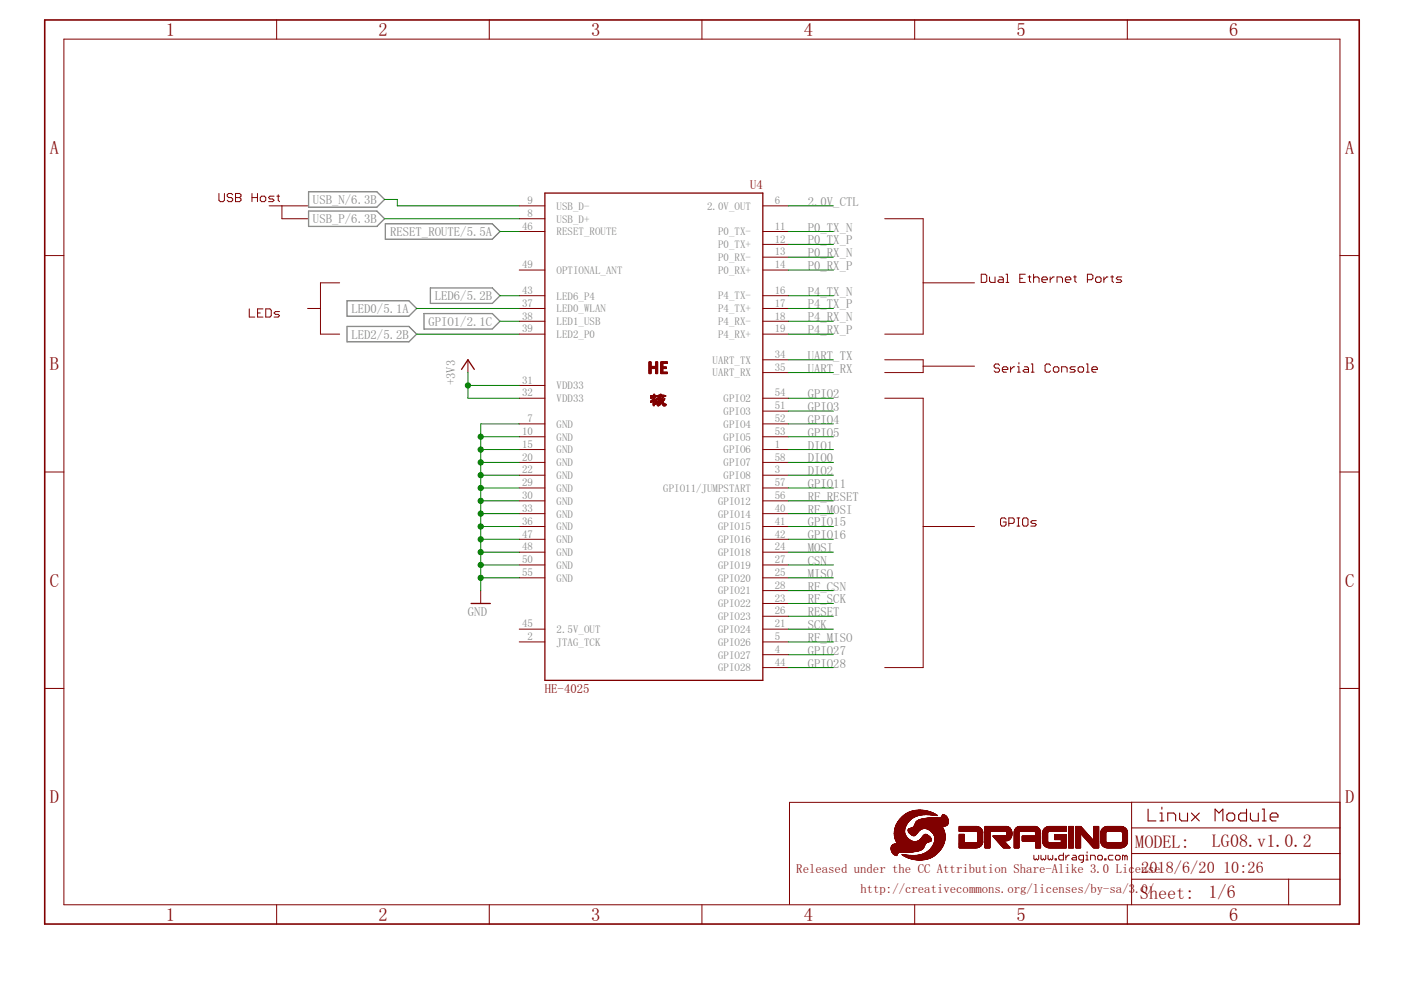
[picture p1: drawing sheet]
<svg xmlns="http://www.w3.org/2000/svg" width="297mm" height="210mm" viewBox="0 0 297 210" stroke-linecap="round" stroke-linejoin="round" font-family="sans-serif">
<defs><g id="words">
<g font-size="3.9" fill="#800000">
<text x="35.1" y="7.7">1</text>
<text x="80.2" y="7.7">2</text>
<text x="125.3" y="7.7">3</text>
<text x="170.4" y="7.7">4</text>
<text x="215.5" y="7.7">5</text>
<text x="260.6" y="7.7">6</text>
<text x="10.5" y="32.6">A</text>
<text x="285.2" y="32.6">A</text>
<text x="10.5" y="78.5">B</text>
<text x="285.2" y="78.5">B</text>
<text x="10.5" y="124.4">C</text>
<text x="285.2" y="124.4">C</text>
<text x="10.5" y="170.3">D</text>
<text x="285.2" y="170.3">D</text>
<text x="35.1" y="195.3">1</text>
<text x="80.2" y="195.3">2</text>
<text x="125.3" y="195.3">3</text>
<text x="170.4" y="195.3">4</text>
<text x="215.5" y="195.3">5</text>
<text x="260.6" y="195.3">6</text>
</g>
<g font-size="3.8" fill="#800000">
<text x="240.7" y="179.9">MODEL:</text>
<text x="256.9" y="179.6">LG08.v1.0.2</text>
<text x="241.7" y="190.6">Sheet:</text>
<text x="256.2" y="190.5">1/6</text>
</g>
<g font-size="3.5" fill="#800000">
<text x="242" y="185">2018/6/20</text>
<text x="259.3" y="185">10:26</text>
</g>
<g font-size="2.7" fill="#800000">
<text x="159" y="40.1">U4</text>
<text x="115.5" y="147">HE-4025</text>
<text x="168.8" y="185">Released under the CC Attribution Share-Alike 3.0 Lic</text>
<text x="240.6" y="185">ense</text>
<text x="182.4" y="189.4">http://creativecommons.org/licenses/by-sa/3</text>
<text x="240.7" y="189.4">.0/</text>
</g>
<g font-size="2.7" fill="#808080">
<text x="66.4" y="47.3">USB_P/6.3B</text>
<text x="66.4" y="43.2">USB_N/6.3B</text>
<text x="171.3" y="43.7">2.0V_CTL</text>
<text x="82.7" y="50">RESET_ROUTE/5.5A</text>
<text x="171.3" y="49.1">P0_TX_N</text>
<text x="171.3" y="51.8">P0_TX_P</text>
<text x="171.3" y="54.5">P0_RX_N</text>
<text x="171.3" y="57.2">P0_RX_P</text>
<text x="92.2" y="63.6">LED6/5.2B</text>
<text x="171.3" y="65.4">P4_TX_P</text>
<text x="171.3" y="62.7">P4_TX_N</text>
<text x="74.5" y="66.4">LED0/5.1A</text>
<text x="74.5" y="71.8">LED2/5.2B</text>
<text x="90.8" y="69.1">GPIO1/2.1C</text>
<text x="171.3" y="70.8">P4_RX_P</text>
<text x="171.3" y="68.1">P4_RX_N</text>
<text x="171.3" y="76.3">UART_TX</text>
<text x="96.5" y="81.7" transform="rotate(-90 96.5 81.7)">+3V3</text>
<text x="171.3" y="79">UART_RX</text>
<text x="171.3" y="84.4">GPIO2</text>
<text x="171.3" y="87.2">GPIO3</text>
<text x="171.3" y="89.9">GPIO4</text>
<text x="171.3" y="95.3">DIO1</text>
<text x="171.3" y="92.6">GPIO5</text>
<text x="171.3" y="100.8">DIO2</text>
<text x="171.3" y="98">DIO0</text>
<text x="171.3" y="103.5">GPIO11</text>
<text x="171.3" y="106.2">RF_RESET</text>
<text x="171.3" y="111.6">GPIO15</text>
<text x="171.3" y="108.9">RF_MOSI</text>
<text x="171.3" y="114.3">GPIO16</text>
<text x="171.3" y="117.1">MOSI</text>
<text x="171.3" y="119.8">CSN</text>
<text x="171.3" y="122.5">MISO</text>
<text x="171.3" y="125.2">RF_CSN</text>
<text x="99.2" y="130.7">GND</text>
<text x="171.3" y="130.7">RESET</text>
<text x="171.3" y="127.9">RF_SCK</text>
<text x="171.3" y="133.4">SCK</text>
<text x="171.3" y="136.1">RF_MISO</text>
<text x="171.3" y="141.5">GPIO28</text>
<text x="171.3" y="138.8">GPIO27</text>
</g>
<g font-size="2.3" fill="#808080">
<text x="111.9" y="46">8</text>
<text x="111.9" y="43.3">9</text>
<text x="118" y="47.2">USB_D+</text>
<text x="118" y="44.5">USB_D-</text>
<text x="149.9" y="44.5">2.0V_OUT</text>
<text x="164.2" y="43.3">6</text>
<text x="110.7" y="48.7">46</text>
<text x="118" y="49.9">RESET_ROUTE</text>
<text x="152.3" y="49.9">P0_TX-</text>
<text x="152.3" y="52.6">P0_TX+</text>
<text x="164.2" y="48.7">11</text>
<text x="164.2" y="51.4">12</text>
<text x="110.7" y="56.9">49</text>
<text x="118" y="58.1">OPTIONAL_ANT</text>
<text x="152.3" y="55.3">P0_RX-</text>
<text x="152.3" y="58.1">P0_RX+</text>
<text x="164.2" y="54.1">13</text>
<text x="164.2" y="56.9">14</text>
<text x="110.7" y="62.3">43</text>
<text x="110.7" y="65">37</text>
<text x="118" y="63.5">LED6_P4</text>
<text x="152.3" y="63.5">P4_TX-</text>
<text x="164.2" y="62.3">16</text>
<text x="164.2" y="65">17</text>
<text x="110.7" y="67.7">38</text>
<text x="110.7" y="70.5">39</text>
<text x="118" y="68.9">LED1_USB</text>
<text x="118" y="66.2">LED0_WLAN</text>
<text x="118" y="71.7">LED2_P0</text>
<text x="152.3" y="66.2">P4_TX+</text>
<text x="152.3" y="68.9">P4_RX-</text>
<text x="152.3" y="71.7">P4_RX+</text>
<text x="164.2" y="67.7">18</text>
<text x="164.2" y="70.5">19</text>
<text x="151.1" y="77.1">UART_TX</text>
<text x="164.2" y="75.9">34</text>
<text x="110.7" y="81.3">31</text>
<text x="118" y="82.5">VDD33</text>
<text x="151.1" y="79.8">UART_RX</text>
<text x="164.2" y="78.6">35</text>
<text x="110.7" y="84.1">32</text>
<text x="111.9" y="89.5">7</text>
<text x="118" y="85.3">VDD33</text>
<text x="153.4" y="88">GPIO3</text>
<text x="153.4" y="85.3">GPIO2</text>
<text x="164.2" y="86.8">51</text>
<text x="164.2" y="89.5">52</text>
<text x="164.2" y="84.1">54</text>
<text x="110.7" y="92.2">10</text>
<text x="110.7" y="94.9">15</text>
<text x="118" y="90.7">GND</text>
<text x="118" y="93.4">GND</text>
<text x="153.4" y="90.7">GPIO4</text>
<text x="153.4" y="93.4">GPIO5</text>
<text x="164.2" y="92.2">53</text>
<text x="164.2" y="94.9">1</text>
<text x="110.7" y="97.7">20</text>
<text x="110.7" y="100.4">22</text>
<text x="118" y="96.1">GND</text>
<text x="118" y="98.9">GND</text>
<text x="118" y="101.6">GND</text>
<text x="153.4" y="96.1">GPIO6</text>
<text x="153.4" y="98.8">GPIO7</text>
<text x="153.4" y="101.6">GPIO8</text>
<text x="164.2" y="97.7">58</text>
<text x="164.2" y="100.4">3</text>
<text x="110.7" y="103.1">29</text>
<text x="110.7" y="105.8">30</text>
<text x="118" y="104.3">GND</text>
<text x="118" y="107">GND</text>
<text x="140.6" y="104.3">GPIO11/JUMPSTART</text>
<text x="152.3" y="107">GPIO12</text>
<text x="164.2" y="103.1">57</text>
<text x="164.2" y="105.8">56</text>
<text x="110.7" y="108.5">33</text>
<text x="110.7" y="111.2">36</text>
<text x="110.7" y="114">47</text>
<text x="118" y="109.7">GND</text>
<text x="118" y="112.4">GND</text>
<text x="152.3" y="112.4">GPIO15</text>
<text x="152.3" y="109.7">GPIO14</text>
<text x="164.2" y="111.2">41</text>
<text x="164.2" y="114">42</text>
<text x="164.2" y="108.5">40</text>
<text x="110.7" y="116.7">48</text>
<text x="110.7" y="119.4">50</text>
<text x="118" y="115.2">GND</text>
<text x="118" y="117.9">GND</text>
<text x="152.3" y="117.9">GPIO18</text>
<text x="152.3" y="115.2">GPIO16</text>
<text x="164.2" y="116.7">24</text>
<text x="164.2" y="119.4">27</text>
<text x="110.7" y="122.1">55</text>
<text x="118" y="123.3">GND</text>
<text x="118" y="120.6">GND</text>
<text x="152.3" y="120.6">GPIO19</text>
<text x="152.3" y="123.3">GPIO20</text>
<text x="164.2" y="124.8">28</text>
<text x="164.2" y="122.1">25</text>
<text x="152.3" y="126">GPIO21</text>
<text x="152.3" y="128.8">GPIO22</text>
<text x="152.3" y="131.5">GPIO23</text>
<text x="164.2" y="127.6">23</text>
<text x="164.2" y="130.3">26</text>
<text x="110.7" y="133">45</text>
<text x="111.9" y="135.7">2</text>
<text x="118" y="134.2">2.5V_OUT</text>
<text x="118" y="136.9">JTAG_TCK</text>
<text x="152.3" y="134.2">GPIO24</text>
<text x="152.3" y="136.9">GPIO26</text>
<text x="164.2" y="133">21</text>
<text x="164.2" y="135.7">5</text>
<text x="152.3" y="142.4">GPIO28</text>
<text x="152.3" y="139.6">GPIO27</text>
<text x="164.2" y="141.2">44</text>
<text x="164.2" y="138.4">4</text>
</g>
</g></defs>
<path d="M65.4 44.7h14.5l1.6 1.7-1.6 1.6h-14.5zM65.4 40.7h14.5l1.6 1.6-1.6 1.6h-14.5zM81.7 47.5h22.7l1.6 1.6-1.6 1.6h-22.7zM73.6 63.8h13.1l1.6 1.6-1.6 1.6h-13.1zM73.6 69.2h13.1l1.6 1.6-1.6 1.7h-13.1zM89.9 66.5h14.5l1.6 1.6-1.6 1.7h-14.5zM91.2 61h13.2l1.6 1.7-1.6 1.6h-13.2z" fill="none" stroke="#808080" stroke-width=".28"/>
<g fill="none" stroke="#800000" stroke-width=".23">
<path d="M243.4 171.6v2.5h1.7M245.9 174.1h.9M245.9 172.4h.4v1.7M246.3 171.1v.5M247.6 174.1v-1.7h1.3l.4 .4v1.3M250.1 172.4v1.3l.4 .4h1.3v-1.7M252.6 172.4l1.7 1.7M254.3 172.4l-1.7 1.7M257.6 174.1v-2.5l.8 .8 .9-.8v2.5M260.1 172.8l.4-.4h.9l.4 .4v.9l-.4 .4h-.9l-.4-.4zM264.3 171.6v2.5h-1.3l-.4-.4v-.9l.4-.4h1.3M265.1 172.4v1.3l.4 .4h1.3v-1.7"/>
<path d="M267.6 174.1h.9M267.6 171.6h.4v2.5M269.3 173.2h1.7v-.4l-.4-.4h-.9l-.4 .4v.9l.4 .4h.9"/>
</g>
<g fill="none" stroke="#800000" stroke-width=".21">
<path d="M13.5 8.3h270.6v183.5h-270.6zM58.7 4.2v4.1M103.7 4.2v4.1M148.8 4.2v4.1M193.9 4.2v4.1M239 4.2v4.1M9.5 54.2h4M46.4 41v1.5l.3 .3h.6l.3-.3v-1.5M49.3 41.3l-.3-.3h-.5l-.3 .3v.3l.3 .3h.5l.3 .3v.3l-.3 .3h-.5l-.3-.3M49.9 41h.9l.3 .3v.3l-.3 .3 .3 .3v.3l-.3 .3h-.9zM49.9 41.9h.9M53.4 41.9h1.2"/>
<path d="M53.4 41v1.8M54.6 41v1.8M55.2 41.9l.3-.3h.5l.3 .3v.6l-.3 .3h-.5l-.3-.3zM57.1 43.6h8.1M58.1 41.6h-.9l-.3 .3 .3 .3h.6l.3 .3-.3 .3h-.9M58.7 41.6h.6M59 41.3v1.2l.3 .3M59.8 43.6v2.8h5.4M72 60h-4.1v10.8h4.1M110.1 46.4h5.4M110.1 43.6h5.4M110.1 49.1h5.4"/>
<path d="M110.1 57.3h5.4M161.7 43.6h5.5M161.7 49.1h5.5M161.7 51.8h5.5M161.7 54.5h5.5M161.7 57.3h5.5M187.6 46.4h8.1v24.4h-8.1M195.7 60h10.9M208 58.1h.9l.3 .3v1.2l-.3 .3h-.9zM209.8 58.7v.9l.3 .3h.9v-1.2M211.8 58.7h.6l.3 .3v.9h-.9l-.2-.3 .2-.3h.9M213.3 59.9h.6"/>
<path d="M213.3 58.1h.3v1.8M216.2 59h.6M217.4 58.1h-1.2v1.8h1.2M218 58.7h.6M218.3 58.4v1.2l.3 .3M219.1 59l.3-.3h.6l.3 .3v.9M219.1 58.1v1.8M220.9 59.3h1.2v-.3l-.3-.3h-.6l-.3 .3v.6l.3 .3h.6M222.7 58.7v1.2M223.5 58.7h-.3l-.5 .6M224.1 59.9v-1.2h.9l.3 .3v.9M225.9 59.3h1.1v-.3l-.3-.3h-.5l-.3 .3v.6l.3 .3h.5"/>
<path d="M227.6 58.7h.6M227.9 58.4v1.2l.3 .3M230.5 59.3h.9l.3-.3v-.6l-.3-.3h-.9v1.8M232.3 59l.3-.3h.6l.2 .3v.6l-.2 .3h-.6l-.3-.3zM234 58.7v1.2M234.9 58.7h-.3l-.6 .6M235.5 58.7h.6M235.8 58.4v1.2l.3 .3M237.8 58.7h-.8l-.3 .3 .3 .3h.6l.2 .3-.2 .3h-.9M284.1 54.2h4.1M52.9 65.5v1.7h1.1M54.6 66.4h.6"/>
<path d="M55.8 65.5h-1.2v1.7h1.2M56.3 65.5h.9l.3 .3v1.1l-.3 .3h-.9zM59.3 66.1h-.9l-.3 .3 .3 .3h.6l.3 .2-.3 .3h-.9M65.2 65.4h2.7M99.2 76.3v2.7M110.1 70.8h5.4M110.1 65.4h5.4M110.1 62.7h5.4M110.1 68.1h5.4M161.7 70.8h5.5M161.7 65.4h5.5M161.7 76.3h5.5"/>
<path d="M161.7 79h5.5M161.7 62.7h5.5M161.7 68.1h5.5M187.6 76.3h8.1v2.7h-8.1M195.7 77.6h10.9M211.9 77.5l-.3-.3h-.5l-.3 .3v.3l.3 .2h.5l.3 .3v.3l-.3 .3h-.5l-.3-.3M212.5 78.3h1.2v-.3l-.3-.2h-.6l-.3 .2v.6l.3 .3h.6M214.3 77.8v1.1M215.1 77.8h-.2l-.6 .5M215.7 78.9h.6M215.7 77.8h.3v1.1M216 76.9v.3"/>
<path d="M217.2 77.8h.6l.3 .2v.9h-.9l-.3-.3 .3-.3h.9M218.7 77.2h.2v1.7M218.7 78.9h.5M222.7 77.5l-.3-.3h-.5l-.3 .3v1.1l.3 .3h.5l.3-.3M223.3 78l.3-.2h.6l.3 .2v.6l-.3 .3h-.6l-.3-.3zM225.1 78.9v-1.1h.9l.3 .2v.9M228 77.8h-.9l-.3 .2 .3 .3h.6l.3 .3-.3 .3h-.9M228.6 78l.3-.2h.5l.3 .2v.6l-.3 .3h-.5l-.3-.3zM230.3 77.2h.3v1.7M230.3 78.9h.6M231.5 78.3h1.2v-.3l-.3-.2h-.6l-.3 .2v.6l.3 .3h.6M110.1 84.4h5.4"/>
<path d="M110.1 89.9h5.4M110.1 92.6h5.4M110.1 95.3h5.4M110.1 98h5.4M110.1 81.7h5.4M161.7 84.4h5.5M161.7 89.9h5.5M161.7 92.6h5.5M161.7 95.3h5.5M161.7 98h5.5M161.7 87.2h5.5M187.6 84.4h8.1v57.1h-8.1"/>
<path d="M9.5 100.1h4M110.1 111.6h5.4M110.1 100.8h5.4M110.1 117.1h5.4M110.1 119.8h5.4M110.1 103.5h5.4M110.1 106.2h5.4M110.1 108.9h5.4M110.1 114.3h5.4M161.7 111.6h5.5M161.7 100.8h5.5M161.7 117.1h5.5"/>
<path d="M161.7 119.8h5.5M161.7 103.5h5.5M161.7 106.2h5.5M161.7 108.9h5.5M161.7 114.3h5.5M195.7 111.6h10.9M213.3 110.1l-.3-.3h-.6l-.3 .3v1.2l.3 .2h.6l.3-.2v-.6h-.6M213.9 111h.9l.2-.3v-.6l-.2-.3h-.9v1.7M215.6 109.8h.6M215.6 111.5h.6M215.9 109.8v1.7M217.1 109.8h.6l.3 .3v1.2l-.3 .2h-.6l-.3-.2v-1.2z"/>
<path d="M219.7 110.4h-.9l-.3 .3 .3 .3h.6l.3 .3-.3 .2h-.9M284.1 100.1h4.1M101.9 125.2v2.8M110.1 133.4h5.4M110.1 122.5h5.4M110.1 136.1h5.4M161.7 133.4h5.5M161.7 125.2h5.5M161.7 128h5.5M161.7 122.5h5.5M161.7 130.7h5.5M161.7 138.8h5.5"/>
<path d="M161.7 136.1h5.5M9.5 146h4M161.7 141.5h5.5M284.1 146h4.1M239.9 170.1v21.7M239.9 175.5h44.2M284.1 170.1h-116.7v21.6M58.7 191.8v4.1M103.7 191.8v4.1M148.8 191.8v4.1M193.9 191.8v4.1M219.2 181.3v.8l.3 .2 .2-.2 .3 .2 .2-.2v-.8"/>
<path d="M220.7 181.3v.8l.3 .2 .2-.2 .3 .2 .2-.2v-.8M222.2 181.3v.8l.3 .2 .2-.2 .3 .2 .2-.2v-.8M223.7 182.1h.3v.2h-.3zM225.5 180.8v1.5h-.8l-.2-.2v-.5l.2-.3h.8M226 181.3v1M226.7 181.3h-.2l-.5 .5M227.5 181.3h.5l.2 .3v.7h-.7l-.3-.2 .3-.3h.7M229.7 182.3h-.7l-.3-.2v-.5l.3-.3h.7v1.3l-.2 .2h-.3M230.2 182.3h.5M230.2 181.3h.3v1M230.5 180.6v.2M231.2 182.3v-1h.8l.2 .3v.7"/>
<path d="M233 181.3h.5l.2 .3v.5l-.2 .2h-.5l-.3-.2v-.5zM234.2 182.1h.3v.2h-.3zM236 181.3h-.8l-.2 .3v.5l.2 .2h.8M236.7 181.3h.5l.3 .3v.5l-.3 .2h-.5l-.2-.2v-.5zM238.5 181.6l.2-.3 .3 .3v.7M238.5 181.6l-.3-.3h-.2v1M238.5 181.6v.7M239 191.8v4.1M239.9 186.4h44.2M239.9 181h44.2M273.2 186.4v5.4"/>
</g>
<path d="M9.5 4.2h278.7v191.7h-278.7z" fill="none" stroke="#800000" stroke-width=".34"/>
<g fill="#800000" stroke="#800000" stroke-width=".21">
<path d="M194.6 182.3l.8 .1z"/>
<path d="M194.2 182.3h1.5z"/>
<path d="M194 182.2l1.9 .1z"/>
<path d="M193.9 182.2l2.2 .1z"/>
<path d="M193.7 182.2h2.6z"/>
<path d="M193.6 182.2h2.8z"/>
<path d="M193.4 182.1l3.1 .1z"/>
<path d="M193.3 182.1l3.3 .1z"/>
<path d="M193.2 182.1h3.5z"/>
<path d="M193.1 182.1h3.7z"/>
<path d="M193 182l3.9 .1z"/>
<path d="M193 182l4 .1z"/>
<path d="M192.9 182h4.1z"/>
<path d="M192.8 181.9l4.3 .1z"/>
<path d="M192.7 181.9l4.5 .1z"/>
<path d="M192.6 181.9h4.6z"/>
<path d="M192.5 181.9h4.8z"/>
<path d="M192.5 181.8l4.9 .1z"/>
<path d="M192.4 181.8l5 .1z"/>
<path d="M192.4 181.8h5.1z"/>
<path d="M192.3 181.8h5.2z"/>
<path d="M192.2 181.7l5.4 .1z"/>
<path d="M192.2 181.7l5.5 .1z"/>
<path d="M192.1 181.7h5.6z"/>
<path d="M192 181.7h5.8z"/>
<path d="M192 181.6l5.8 .1z"/>
<path d="M191.9 181.6h5.9z"/>
<path d="M191.9 181.6h6z"/>
<path d="M191.8 181.5l6.1 .1z"/>
<path d="M191.8 181.5l6.2 .1z"/>
<path d="M191.7 181.5h6.3z"/>
<path d="M191.7 181.5h6.4z"/>
<path d="M191.6 181.4l6.5 .1z"/>
<path d="M191.6 181.4h6.5z"/>
<path d="M191.5 181.4h6.7z"/>
<path d="M190 181.4h.1z"/>
<path d="M191.5 181.4h1.7z"/>
<path d="M194.1 181.4h4.1z"/>
<path d="M189.9 181.3l.3 .1z"/>
<path d="M191.5 181.3l1.2 .1z"/>
<path d="M194.4 181.3l3.8 .1z"/>
<path d="M189.8 181.3h.4z"/>
<path d="M191.4 181.3h1z"/>
<path d="M194.6 181.3h3.7z"/>
<path d="M189.7 181.3h.5z"/>
<path d="M191.4 181.3h.8z"/>
<path d="M194.8 181.3h3.5z"/>
<path d="M191.3 181.3h.6z"/>
<path d="M194.9 181.3h3.4z"/>
<path d="M189.6 181.2l.6 .1z"/>
<path d="M191.3 181.2l.4 .1z"/>
<path d="M195.1 181.2l3.3 .1z"/>
<path d="M189.6 181.2h.6z"/>
<path d="M191.3 181.2h.2z"/>
<path d="M195.2 181.2h3.2z"/>
<path d="M189.5 181.2h.7z"/>
<path d="M191.2 181.2h.1z"/>
<path d="M195.3 181.2h3.1z"/>
<path d="M189.5 181.1l.7 .1z"/>
<path d="M195.4 181.1l3.1 .1z"/>
<path d="M189.5 181.1h.8z"/>
<path d="M195.5 181.1h3z"/>
<path d="M189.4 181.1h.9z"/>
<path d="M195.6 181.1h2.9z"/>
<path d="M195.7 181.1h2.8z"/>
<path d="M189.4 181l.9 .1z"/>
<path d="M195.7 181l2.9 .1z"/>
<path d="M189.4 181h.9z"/>
<path d="M195.8 181h2.8z"/>
<path d="M189.3 181h1z"/>
<path d="M195.9 181h2.8z"/>
<path d="M189.3 181h1.1z"/>
<path d="M189.3 180.9l1.1 .1z"/>
<path d="M196 180.9l2.7 .1z"/>
<path d="M189.3 180.9h1.1z"/>
<path d="M196 180.9h2.8z"/>
<path d="M189.2 180.9h1.2z"/>
<path d="M196.1 180.9h2.7z"/>
<path d="M189.3 180.8l1.1 .1z"/>
<path d="M196.2 180.8l2.6 .1z"/>
<path d="M189.2 180.8h1.3z"/>
<path d="M196.2 180.8h2.6z"/>
<path d="M196.3 180.8h2.5z"/>
<path d="M196.3 180.8h2.6z"/>
<path d="M189.2 180.7l1.4 .1z"/>
<path d="M196.4 180.7l2.5 .1z"/>
<path d="M189.1 180.7h1.5z"/>
<path d="M191.7 180.7h.9z"/>
<path d="M196.4 180.7h2.5z"/>
<path d="M189.1 180.7h1.6z"/>
<path d="M191.3 180.7h1.7z"/>
<path d="M189.1 180.6l1.7 .1z"/>
<path d="M190.9 180.6l2.3 .1z"/>
<path d="M196.5 180.6l2.5 .1z"/>
<path d="M189.1 180.6l4.3 .1z"/>
<path d="M196.6 180.6l2.4 .1z"/>
<path d="M189.1 180.6h4.5z"/>
<path d="M196.6 180.6h2.4z"/>
<path d="M189.1 180.6h4.7z"/>
<path d="M196.6 180.6h2.5z"/>
<path d="M189 180.5l5 .1z"/>
<path d="M196.6 180.5l2.5 .1z"/>
<path d="M189.1 180.5l5.1 .1z"/>
<path d="M196.7 180.5l2.4 .1z"/>
<path d="M189.1 180.5h5.2z"/>
<path d="M196.7 180.5h2.4z"/>
<path d="M189 180.4l5.5 .1z"/>
<path d="M196.7 180.4l2.5 .1z"/>
<path d="M189 180.4l5.6 .1z"/>
<path d="M196.8 180.4l2.4 .1z"/>
<path d="M189 180.4h5.7z"/>
<path d="M196.8 180.4h2.4z"/>
<path d="M189 180.4h5.8z"/>
<path d="M189 180.3l5.9 .1z"/>
<path d="M196.9 180.3l2.4 .1z"/>
<path d="M189 180.3l6 .1z"/>
<path d="M196.9 180.3l2.3 .1z"/>
<path d="M189 180.3h6z"/>
<path d="M197 180.3h2.3z"/>
<path d="M189 180.3h6.1z"/>
<path d="M189 180.2l6.2 .1z"/>
<path d="M197 180.2l2.3 .1z"/>
<path d="M197 180.2l2.4 .1z"/>
<path d="M188.9 180.2h6.4z"/>
<path d="M197.1 180.2h2.3z"/>
<path d="M189 180.1l6.3 .1z"/>
<path d="M197.1 180.1l2.3 .1z"/>
<path d="M189 180.1l6.4 .1z"/>
<path d="M188.9 180.1h6.6z"/>
<path d="M197.2 180.1h2.3z"/>
<path d="M197.2 180.1h2.2z"/>
<path d="M189 180l6.5 .1z"/>
<path d="M197.2 180l2.3 .1z"/>
<path d="M188.9 180l6.7 .1z"/>
<path d="M197.3 180l2.2 .1z"/>
<path d="M188.9 180h6.7z"/>
<path d="M197.3 180h2.2z"/>
<path d="M188.9 179.9l6.8 .1z"/>
<path d="M197.3 179.9l2.2 .1z"/>
<path d="M197.3 179.9l2.3 .1z"/>
<path d="M188.9 179.9h6.8z"/>
<path d="M197.3 179.9h2.3z"/>
<path d="M197.4 179.9h2.2z"/>
<path d="M188.9 179.8l6.9 .1z"/>
<path d="M197.4 179.8l2.2 .1z"/>
<path d="M188.9 179.8h6.9z"/>
<path d="M197.4 179.8h2.3z"/>
<path d="M188.9 179.7l6.9 .1z"/>
<path d="M197.4 179.7l2.3 .1z"/>
<path d="M203.4 179.7l3.6 .1z"/>
<path d="M208.8 179.7l1.1 .1z"/>
<path d="M212.7 179.7l1.5 .1z"/>
<path d="M215 179.7l1 .1z"/>
<path d="M219.6 179.7l1 .1z"/>
<path d="M222.5 179.7l3.6 .1z"/>
<path d="M226.5 179.7l1.1 .1z"/>
<path d="M228.1 179.7l1 .1z"/>
<path d="M231.8 179.7l1.1 .1z"/>
<path d="M234.8 179.7l2.8 .1z"/>
<path d="M197.5 179.7l2.2 .1z"/>
<path d="M203.4 179.7l3.8 .1z"/>
<path d="M212.7 179.7l1.4 .1z"/>
<path d="M222.2 179.7l3.9 .1z"/>
<path d="M234.5 179.7l3.4 .1z"/>
<path d="M189 179.7h6.9z"/>
<path d="M197.5 179.7h2.2z"/>
<path d="M203.3 179.7h4z"/>
<path d="M208.8 179.7h1.1z"/>
<path d="M212.7 179.7h1.5z"/>
<path d="M215 179.7h1z"/>
<path d="M219.6 179.7h1z"/>
<path d="M222.1 179.7h4z"/>
<path d="M226.5 179.7h1.1z"/>
<path d="M228.1 179.7h1z"/>
<path d="M231.8 179.7h1.1z"/>
<path d="M234.4 179.7h3.6z"/>
<path d="M203.4 179.7h4z"/>
<path d="M212.7 179.7h1.4z"/>
<path d="M222 179.7h4.1z"/>
<path d="M234.4 179.7h3.7z"/>
<path d="M189 179.6l6.9 .1z"/>
<path d="M197.5 179.6l2.2 .1z"/>
<path d="M203.3 179.6l4.2 .1z"/>
<path d="M208.8 179.6l1.1 .1z"/>
<path d="M212.6 179.6l1.5 .1z"/>
<path d="M215 179.6l1 .1z"/>
<path d="M219.6 179.6l1 .1z"/>
<path d="M222 179.6l4.1 .1z"/>
<path d="M226.5 179.6l1.1 .1z"/>
<path d="M228.1 179.6l1 .1z"/>
<path d="M231.8 179.6l1.2 .1z"/>
<path d="M234.3 179.6l3.9 .1z"/>
<path d="M188.9 179.6l7 .1z"/>
<path d="M197.6 179.6l2.2 .1z"/>
<path d="M221.9 179.6l4.2 .1z"/>
<path d="M231.8 179.6l1.1 .1z"/>
<path d="M234.2 179.6l4 .1z"/>
<path d="M188.9 179.6h7z"/>
<path d="M197.6 179.6h2.2z"/>
<path d="M203.4 179.6h4.2z"/>
<path d="M208.8 179.6h1.1z"/>
<path d="M212.6 179.6h1.5z"/>
<path d="M215 179.6h1z"/>
<path d="M219.6 179.6h1z"/>
<path d="M221.8 179.6h4.3z"/>
<path d="M226.5 179.6h1.1z"/>
<path d="M228.1 179.6h1z"/>
<path d="M231.7 179.6h1.2z"/>
<path d="M234.2 179.6h4.1z"/>
<path d="M189 179.6h6.9z"/>
<path d="M212.5 179.6h1.5z"/>
<path d="M231.7 179.6h1.3z"/>
<path d="M234.1 179.6h4.2z"/>
<path d="M189 179.5l6.9 .1z"/>
<path d="M197.6 179.5l2.2 .1z"/>
<path d="M203.3 179.5l4.4 .1z"/>
<path d="M208.8 179.5l1.1 .1z"/>
<path d="M212.6 179.5l1.4 .1z"/>
<path d="M215 179.5l1 .1z"/>
<path d="M219.6 179.5l1 .1z"/>
<path d="M221.7 179.5l4.4 .1z"/>
<path d="M226.5 179.5l1.1 .1z"/>
<path d="M228.1 179.5l1 .1z"/>
<path d="M231.7 179.5l1.2 .1z"/>
<path d="M234.1 179.5l4.3 .1z"/>
<path d="M197.7 179.5l2.1 .1z"/>
<path d="M203.4 179.5l4.3 .1z"/>
<path d="M212.5 179.5l1.5 .1z"/>
<path d="M231.6 179.5l1.3 .1z"/>
<path d="M234 179.5l4.4 .1z"/>
<path d="M189 179.5h6.9z"/>
<path d="M197.7 179.5h2.1z"/>
<path d="M203.3 179.5h4.5z"/>
<path d="M208.8 179.5h1.1z"/>
<path d="M212.5 179.5h1.4z"/>
<path d="M215 179.5h1z"/>
<path d="M219.6 179.5h1z"/>
<path d="M221.7 179.5h4.4z"/>
<path d="M226.5 179.5h1.1z"/>
<path d="M228.1 179.5h1z"/>
<path d="M231.6 179.5h1.3z"/>
<path d="M234 179.5h4.5z"/>
<path d="M203.4 179.5h4.4z"/>
<path d="M221.6 179.5h4.5z"/>
<path d="M189 179.4l7 .1z"/>
<path d="M197.7 179.4l2.2 .1z"/>
<path d="M203.3 179.4l4.5 .1z"/>
<path d="M208.8 179.4l1.1 .1z"/>
<path d="M212.4 179.4l1.5 .1z"/>
<path d="M215 179.4l1 .1z"/>
<path d="M219.6 179.4l1 .1z"/>
<path d="M221.6 179.4l4.5 .1z"/>
<path d="M226.5 179.4l1.1 .1z"/>
<path d="M228.1 179.4l1 .1z"/>
<path d="M231.6 179.4l1.3 .1z"/>
<path d="M233.9 179.4l4.6 .1z"/>
<path d="M189 179.4h7z"/>
<path d="M197.7 179.4h2.2z"/>
<path d="M203.4 179.4h4.5z"/>
<path d="M208.8 179.4h1.1z"/>
<path d="M212.4 179.4h1.5z"/>
<path d="M215 179.4h1z"/>
<path d="M219.6 179.4h1z"/>
<path d="M221.6 179.4h4.5z"/>
<path d="M226.5 179.4h1.1z"/>
<path d="M228.1 179.4h1z"/>
<path d="M231.5 179.4h1.4z"/>
<path d="M233.9 179.4h4.7z"/>
<path d="M203.3 179.4h4.6z"/>
<path d="M221.5 179.4h4.6z"/>
<path d="M233.8 179.4h4.8z"/>
<path d="M189.1 179.3l6.9 .1z"/>
<path d="M197.8 179.3l2.1 .1z"/>
<path d="M203.3 179.3l4.7 .1z"/>
<path d="M208.8 179.3l1.1 .1z"/>
<path d="M212.3 179.3l1.5 .1z"/>
<path d="M215 179.3l1 .1z"/>
<path d="M219.6 179.3l1 .1z"/>
<path d="M221.5 179.3l4.6 .1z"/>
<path d="M226.5 179.3l1.1 .1z"/>
<path d="M228.1 179.3l1 .1z"/>
<path d="M231.5 179.3l1.4 .1z"/>
<path d="M233.8 179.3l4.8 .1z"/>
<path d="M203.4 179.3l4.6 .1z"/>
<path d="M233.8 179.3l4.9 .1z"/>
<path d="M189.1 179.3h6.9z"/>
<path d="M197.8 179.3h2.1z"/>
<path d="M203.3 179.3h4.7z"/>
<path d="M208.8 179.3h1.1z"/>
<path d="M212.3 179.3h1.5z"/>
<path d="M215 179.3h1z"/>
<path d="M219.6 179.3h1z"/>
<path d="M221.4 179.3h4.7z"/>
<path d="M226.5 179.3h1.1z"/>
<path d="M228.1 179.3h1z"/>
<path d="M231.5 179.3h1.4z"/>
<path d="M233.8 179.3h4.9z"/>
<path d="M197.8 179.3h2.2z"/>
<path d="M203.4 179.3h4.6z"/>
<path d="M212.3 179.3h1.4z"/>
<path d="M231.4 179.3h1.5z"/>
<path d="M233.7 179.3h5z"/>
<path d="M189.1 179.2l6.9 .1z"/>
<path d="M197.8 179.2l2.2 .1z"/>
<path d="M203.4 179.2l4.7 .1z"/>
<path d="M208.8 179.2l1.1 .1z"/>
<path d="M212.3 179.2l1.4 .1z"/>
<path d="M215 179.2l1 .1z"/>
<path d="M219.6 179.2l1 .1z"/>
<path d="M221.4 179.2l4.7 .1z"/>
<path d="M226.5 179.2l1.1 .1z"/>
<path d="M228.1 179.2l1 .1z"/>
<path d="M231.4 179.2l1.6 .1z"/>
<path d="M233.7 179.2l5 .1z"/>
<path d="M189.1 179.2h6.9z"/>
<path d="M197.8 179.2h2.2z"/>
<path d="M203.4 179.2h4.7z"/>
<path d="M208.8 179.2h1.1z"/>
<path d="M212.3 179.2h1.4z"/>
<path d="M215 179.2h1z"/>
<path d="M219.6 179.2h1z"/>
<path d="M221.4 179.2h4.7z"/>
<path d="M226.5 179.2h1.1z"/>
<path d="M228.1 179.2h1z"/>
<path d="M231.4 179.2h1.6z"/>
<path d="M233.7 179.2h5.1z"/>
<path d="M189.2 179.2h6.9z"/>
<path d="M203.3 179.2h4.8z"/>
<path d="M212.2 179.2h1.5z"/>
<path d="M231.4 179.2h1.5z"/>
<path d="M197.9 179.2h2.1z"/>
<path d="M221.3 179.2h4.8z"/>
<path d="M231.3 179.2h1.6z"/>
<path d="M189.3 179.1l6.8 .1z"/>
<path d="M197.9 179.1l2.1 .1z"/>
<path d="M203.4 179.1l4.8 .1z"/>
<path d="M208.8 179.1l1.1 .1z"/>
<path d="M212.2 179.1l1.4 .1z"/>
<path d="M215 179.1l1 .1z"/>
<path d="M219.6 179.1l1 .1z"/>
<path d="M221.3 179.1l4.8 .1z"/>
<path d="M226.5 179.1l1.1 .1z"/>
<path d="M228.1 179.1l1 .1z"/>
<path d="M231.3 179.1l1.7 .1z"/>
<path d="M233.6 179.1l5.2 .1z"/>
<path d="M189.3 179.1h6.8z"/>
<path d="M197.9 179.1h2.1z"/>
<path d="M203.4 179.1h4.8z"/>
<path d="M208.8 179.1h1.1z"/>
<path d="M212.1 179.1h1.5z"/>
<path d="M215 179.1h1z"/>
<path d="M219.6 179.1h1z"/>
<path d="M221.3 179.1h4.8z"/>
<path d="M226.5 179.1h1.1z"/>
<path d="M228.1 179.1h1z"/>
<path d="M231.3 179.1h1.6z"/>
<path d="M233.6 179.1h5.2z"/>
<path d="M203.3 179.1h4.9z"/>
<path d="M231.2 179.1h1.7z"/>
<path d="M189.4 179l6.7 .1z"/>
<path d="M197.9 179l2.1 .1z"/>
<path d="M203.4 179l4.8 .1z"/>
<path d="M208.8 179l1.1 .1z"/>
<path d="M212.1 179l1.5 .1z"/>
<path d="M215 179l1 .1z"/>
<path d="M219.6 179l1 .1z"/>
<path d="M221.3 179l4.8 .1z"/>
<path d="M226.5 179l1.1 .1z"/>
<path d="M228.1 179l1 .1z"/>
<path d="M231.2 179l1.7 .1z"/>
<path d="M233.6 179l5.3 .1z"/>
<path d="M189.4 179h6.8z"/>
<path d="M197.9 179h2.2z"/>
<path d="M203.4 179h4.8z"/>
<path d="M208.8 179h1.1z"/>
<path d="M212.1 179h1.4z"/>
<path d="M215 179h1z"/>
<path d="M219.6 179h1z"/>
<path d="M221.3 179h4.8z"/>
<path d="M226.5 179h1.1z"/>
<path d="M228.1 179h1z"/>
<path d="M231.2 179h1.7z"/>
<path d="M233.6 179h5.3z"/>
<path d="M189.5 179h6.7z"/>
<path d="M198 179h2.1z"/>
<path d="M203.3 179h4.9z"/>
<path d="M221.2 179h4.9z"/>
<path d="M233.5 179h5.4z"/>
<path d="M189.6 179h6.6z"/>
<path d="M212 179h1.5z"/>
<path d="M189.7 178.9l6.5 .1z"/>
<path d="M198 178.9l2.1 .1z"/>
<path d="M203.3 178.9l5 .1z"/>
<path d="M208.8 178.9l1.1 .1z"/>
<path d="M212 178.9l1.4 .1z"/>
<path d="M215 178.9l1 .1z"/>
<path d="M219.6 178.9l1 .1z"/>
<path d="M221.2 178.9l4.9 .1z"/>
<path d="M226.5 178.9l1.1 .1z"/>
<path d="M228.1 178.9l1 .1z"/>
<path d="M231.2 178.9l1.7 .1z"/>
<path d="M233.5 178.9l5.4 .1z"/>
<path d="M190.3 178.9h5.9z"/>
<path d="M198 178.9h2.1z"/>
<path d="M203.3 178.9h5z"/>
<path d="M208.8 178.9h1.1z"/>
<path d="M212 178.9h1.4z"/>
<path d="M215 178.9h1z"/>
<path d="M219.6 178.9h1z"/>
<path d="M221.2 178.9h4.9z"/>
<path d="M226.5 178.9h1.1z"/>
<path d="M228.1 178.9h1z"/>
<path d="M231.1 178.9h1.8z"/>
<path d="M233.5 178.9h5.4z"/>
<path d="M203.4 178.9h4.9z"/>
<path d="M211.9 178.9h1.5z"/>
<path d="M233.5 178.9h5.5z"/>
<path d="M190.3 178.9h6z"/>
<path d="M190.3 178.8l6 .1z"/>
<path d="M198 178.8l2.1 .1z"/>
<path d="M203.4 178.8l4.9 .1z"/>
<path d="M208.8 178.8l1.1 .1z"/>
<path d="M211.9 178.8l1.5 .1z"/>
<path d="M215 178.8l1 .1z"/>
<path d="M219.6 178.8l1 .1z"/>
<path d="M221.1 178.8l5 .1z"/>
<path d="M226.5 178.8l1.1 .1z"/>
<path d="M228.1 178.8l1 .1z"/>
<path d="M231 178.8l1.9 .1z"/>
<path d="M233.5 178.8l5.5 .1z"/>
<path d="M190.2 178.8h6.1z"/>
<path d="M198 178.8h2.2z"/>
<path d="M203.3 178.8h5z"/>
<path d="M208.8 178.8h1.1z"/>
<path d="M211.9 178.8h1.4z"/>
<path d="M215 178.8h1z"/>
<path d="M219.6 178.8h1z"/>
<path d="M221.1 178.8h5z"/>
<path d="M226.5 178.8h1.1z"/>
<path d="M228.1 178.8h1z"/>
<path d="M231 178.8h2z"/>
<path d="M233.5 178.8h5.5z"/>
<path d="M231 178.8h1.9z"/>
<path d="M190.2 178.8h6.2z"/>
<path d="M211.8 178.8h1.5z"/>
<path d="M230.9 178.8h2z"/>
<path d="M190.2 178.7l6.2 .1z"/>
<path d="M198.1 178.7l2.1 .1z"/>
<path d="M203.3 178.7l5 .1z"/>
<path d="M208.8 178.7l1.1 .1z"/>
<path d="M211.8 178.7l1.5 .1z"/>
<path d="M215 178.7l1 .1z"/>
<path d="M219.6 178.7l1 .1z"/>
<path d="M221.1 178.7l5 .1z"/>
<path d="M226.5 178.7l1.1 .1z"/>
<path d="M228.1 178.7l1 .1z"/>
<path d="M230.9 178.7l2.1 .1z"/>
<path d="M233.4 178.7l5.6 .1z"/>
<path d="M190.2 178.7h6.2z"/>
<path d="M198.1 178.7h2.1z"/>
<path d="M203.4 178.7h1z"/>
<path d="M207 178.7h1.3z"/>
<path d="M208.8 178.7h1.1z"/>
<path d="M211.8 178.7h1.4z"/>
<path d="M215 178.7h1z"/>
<path d="M219.6 178.7h1z"/>
<path d="M221.1 178.7h1.3z"/>
<path d="M225 178.7h1.1z"/>
<path d="M226.5 178.7h1.1z"/>
<path d="M228.1 178.7h1z"/>
<path d="M230.9 178.7h2.1z"/>
<path d="M233.4 178.7h1.4z"/>
<path d="M237.7 178.7h1.3z"/>
<path d="M207.1 178.7h1.2z"/>
<path d="M221.1 178.7h1.2z"/>
<path d="M230.9 178.7h2z"/>
<path d="M233.4 178.7h1.3z"/>
<path d="M237.8 178.7h1.2z"/>
<path d="M190.1 178.6l6.4 .1z"/>
<path d="M198.1 178.6l2.1 .1z"/>
<path d="M203.4 178.6l1 .1z"/>
<path d="M207.2 178.6l1.1 .1z"/>
<path d="M208.8 178.6l1.1 .1z"/>
<path d="M211.7 178.6l1.5 .1z"/>
<path d="M215 178.6l1 .1z"/>
<path d="M219.6 178.6l1 .1z"/>
<path d="M221.1 178.6l1.2 .1z"/>
<path d="M225 178.6l1.1 .1z"/>
<path d="M226.5 178.6l1.1 .1z"/>
<path d="M228.1 178.6l1 .1z"/>
<path d="M230.9 178.6l2 .1z"/>
<path d="M233.4 178.6l1.2 .1z"/>
<path d="M237.8 178.6l1.2 .1z"/>
<path d="M190.1 178.6h6.5z"/>
<path d="M198.1 178.6h2.1z"/>
<path d="M203.4 178.6h1z"/>
<path d="M207.2 178.6h1.2z"/>
<path d="M208.8 178.6h1.1z"/>
<path d="M211.7 178.6h1.5z"/>
<path d="M215 178.6h1z"/>
<path d="M219.6 178.6h1z"/>
<path d="M221.1 178.6h1.2z"/>
<path d="M225 178.6h1.1z"/>
<path d="M226.5 178.6h1.1z"/>
<path d="M228.1 178.6h1z"/>
<path d="M230.9 178.6h2z"/>
<path d="M233.4 178.6h1.2z"/>
<path d="M237.8 178.6h1.2z"/>
<path d="M211.7 178.6h1.4z"/>
<path d="M221.1 178.6h1.1z"/>
<path d="M230.8 178.6h2.1z"/>
<path d="M233.4 178.6h1.1z"/>
<path d="M237.9 178.6h1.1z"/>
<path d="M190.1 178.6h6.6z"/>
<path d="M207.3 178.6h1.1z"/>
<path d="M211.6 178.6h1.5z"/>
<path d="M190.1 178.5l6.7 .1z"/>
<path d="M198.1 178.5l2.1 .1z"/>
<path d="M203.4 178.5l1 .1z"/>
<path d="M207.3 178.5l1.1 .1z"/>
<path d="M208.8 178.5l1.1 .1z"/>
<path d="M211.6 178.5l1.5 .1z"/>
<path d="M215 178.5l1 .1z"/>
<path d="M219.6 178.5l1 .1z"/>
<path d="M221.1 178.5l1.1 .1z"/>
<path d="M225 178.5l1.1 .1z"/>
<path d="M226.5 178.5l1.1 .1z"/>
<path d="M228.1 178.5l1 .1z"/>
<path d="M230.8 178.5l2.1 .1z"/>
<path d="M233.4 178.5l1.1 .1z"/>
<path d="M237.9 178.5l1.1 .1z"/>
<path d="M190.1 178.5h6.8z"/>
<path d="M198.1 178.5h2.1z"/>
<path d="M203.4 178.5h1z"/>
<path d="M207.3 178.5h1.1z"/>
<path d="M208.8 178.5h1.1z"/>
<path d="M211.6 178.5h1.5z"/>
<path d="M215 178.5h1z"/>
<path d="M219.6 178.5h1z"/>
<path d="M221.1 178.5h1.1z"/>
<path d="M225 178.5h1.1z"/>
<path d="M226.5 178.5h1.1z"/>
<path d="M228.1 178.5h1z"/>
<path d="M230.7 178.5h2.2z"/>
<path d="M233.4 178.5h1.1z"/>
<path d="M237.9 178.5h1.1z"/>
<path d="M190.1 178.5h6.9z"/>
<path d="M211.6 178.5h1.4z"/>
<path d="M221.1 178.5h1z"/>
<path d="M238 178.5h1z"/>
<path d="M190.1 178.4l6.9 .1z"/>
<path d="M198.1 178.4l2.2 .1z"/>
<path d="M203.4 178.4l1 .1z"/>
<path d="M207.3 178.4l1.1 .1z"/>
<path d="M208.8 178.4l1.1 .1z"/>
<path d="M211.6 178.4l1.4 .1z"/>
<path d="M215 178.4l1 .1z"/>
<path d="M219.6 178.4l1 .1z"/>
<path d="M221.1 178.4l1 .1z"/>
<path d="M225 178.4l1.1 .1z"/>
<path d="M226.5 178.4l1.1 .1z"/>
<path d="M228.1 178.4l1 .1z"/>
<path d="M230.7 178.4l2.2 .1z"/>
<path d="M233.4 178.4l1.1 .1z"/>
<path d="M238 178.4l1.1 .1z"/>
<path d="M190 178.4l3.8 .1z"/>
<path d="M194.1 178.4l3 .1z"/>
<path d="M211.5 178.4l1.5 .1z"/>
<path d="M221 178.4l1.1 .1z"/>
<path d="M190 178.4h3.6z"/>
<path d="M194.3 178.4h2.9z"/>
<path d="M198.1 178.4h2.2z"/>
<path d="M203.4 178.4h1z"/>
<path d="M207.3 178.4h1.1z"/>
<path d="M208.8 178.4h1.1z"/>
<path d="M211.5 178.4h1.5z"/>
<path d="M215 178.4h1z"/>
<path d="M219.6 178.4h1z"/>
<path d="M221.1 178.4h1z"/>
<path d="M225 178.4h1.1z"/>
<path d="M226.5 178.4h1.1z"/>
<path d="M228.1 178.4h1z"/>
<path d="M230.7 178.4h2.2z"/>
<path d="M233.4 178.4h1.1z"/>
<path d="M238 178.4h1.1z"/>
<path d="M190 178.4h3.5z"/>
<path d="M194.4 178.4h2.9z"/>
<path d="M198.2 178.4h2.1z"/>
<path d="M207.3 178.4h1z"/>
<path d="M211.5 178.4h1.4z"/>
<path d="M230.6 178.4h2.4z"/>
<path d="M233.4 178.4h1z"/>
<path d="M190 178.3l3.4 .1z"/>
<path d="M194.5 178.3l2.8 .1z"/>
<path d="M198.2 178.3l2.1 .1z"/>
<path d="M203.4 178.3l1 .1z"/>
<path d="M207.3 178.3l1 .1z"/>
<path d="M208.8 178.3l1.1 .1z"/>
<path d="M211.5 178.3l1.4 .1z"/>
<path d="M215 178.3l1 .1z"/>
<path d="M219.6 178.3l1 .1z"/>
<path d="M221.1 178.3l1 .1z"/>
<path d="M225 178.3l1.1 .1z"/>
<path d="M226.5 178.3l1.1 .1z"/>
<path d="M228.1 178.3l1 .1z"/>
<path d="M230.6 178.3l2.3 .1z"/>
<path d="M233.4 178.3l1 .1z"/>
<path d="M238 178.3l1.1 .1z"/>
<path d="M194.5 178.3l2.9 .1z"/>
<path d="M211.4 178.3l1.5 .1z"/>
<path d="M190 178.3h3.3z"/>
<path d="M194.6 178.3h2.8z"/>
<path d="M198.2 178.3h2.1z"/>
<path d="M203.4 178.3h1z"/>
<path d="M207.3 178.3h1z"/>
<path d="M208.8 178.3h1.1z"/>
<path d="M211.4 178.3h1.5z"/>
<path d="M215 178.3h1z"/>
<path d="M216.7 178.3h3.9z"/>
<path d="M221.1 178.3h1z"/>
<path d="M225 178.3h1.1z"/>
<path d="M226.5 178.3h1.1z"/>
<path d="M228.1 178.3h1z"/>
<path d="M230.5 178.3h2.5z"/>
<path d="M233.4 178.3h1z"/>
<path d="M238 178.3h1.1z"/>
<path d="M189.9 178.2l3.4 .1z"/>
<path d="M194.7 178.2l2.7 .1z"/>
<path d="M198.2 178.2l2.1 .1z"/>
<path d="M203.4 178.2l1 .1z"/>
<path d="M207.3 178.2l1 .1z"/>
<path d="M208.8 178.2l1.1 .1z"/>
<path d="M211.4 178.2l2 .1z"/>
<path d="M215 178.2l1 .1z"/>
<path d="M216.7 178.2l3.9 .1z"/>
<path d="M221.1 178.2l1 .1z"/>
<path d="M225 178.2l1.1 .1z"/>
<path d="M226.5 178.2l1.1 .1z"/>
<path d="M228.1 178.2l1 .1z"/>
<path d="M230.5 178.2l2.4 .1z"/>
<path d="M233.4 178.2l1 .1z"/>
<path d="M238 178.2l1.1 .1z"/>
<path d="M190 178.2l3.2 .1z"/>
<path d="M211.4 178.2l2.2 .1z"/>
<path d="M230.5 178.2l1.4 .1z"/>
<path d="M231.9 178.2l1 .1z"/>
<path d="M189.9 178.2h3.2z"/>
<path d="M194.8 178.2h2.6z"/>
<path d="M198.2 178.2h2.1z"/>
<path d="M203.4 178.2h1z"/>
<path d="M207.3 178.2h1z"/>
<path d="M208.8 178.2h1.1z"/>
<path d="M211.3 178.2h2.4z"/>
<path d="M215 178.2h1z"/>
<path d="M216.7 178.2h3.9z"/>
<path d="M221.1 178.2h1z"/>
<path d="M225 178.2h1.1z"/>
<path d="M226.5 178.2h1.1z"/>
<path d="M228.1 178.2h1z"/>
<path d="M230.5 178.2h1.3z"/>
<path d="M231.9 178.2h1z"/>
<path d="M233.4 178.2h1z"/>
<path d="M238 178.2h1.1z"/>
<path d="M189.9 178.1l3.1 .1z"/>
<path d="M194.9 178.1l2.6 .1z"/>
<path d="M198.2 178.1l2.1 .1z"/>
<path d="M203.4 178.1l1 .1z"/>
<path d="M207.3 178.1l1 .1z"/>
<path d="M208.8 178.1l1.1 .1z"/>
<path d="M211.3 178.1l2.5 .1z"/>
<path d="M215 178.1l1 .1z"/>
<path d="M216.7 178.1l3.9 .1z"/>
<path d="M221.1 178.1l1 .1z"/>
<path d="M225 178.1l1.1 .1z"/>
<path d="M226.5 178.1l1.1 .1z"/>
<path d="M228.1 178.1l1 .1z"/>
<path d="M230.4 178.1l1.4 .1z"/>
<path d="M231.9 178.1l1 .1z"/>
<path d="M233.4 178.1l1 .1z"/>
<path d="M238 178.1l1.1 .1z"/>
<path d="M194.9 178.1l2.5 .1z"/>
<path d="M230.4 178.1l1.3 .1z"/>
<path d="M189.9 178.1h3.1z"/>
<path d="M194.9 178.1h2.6z"/>
<path d="M198.2 178.1h2.1z"/>
<path d="M203.4 178.1h1z"/>
<path d="M207.3 178.1h1z"/>
<path d="M208.8 178.1h1.1z"/>
<path d="M211.2 178.1h2.7z"/>
<path d="M215 178.1h1z"/>
<path d="M216.7 178.1h3.9z"/>
<path d="M221.1 178.1h1z"/>
<path d="M225 178.1h1.1z"/>
<path d="M226.5 178.1h1.1z"/>
<path d="M228.1 178.1h1z"/>
<path d="M230.4 178.1h1.3z"/>
<path d="M231.9 178.1h1z"/>
<path d="M233.4 178.1h1z"/>
<path d="M238 178.1h1.1z"/>
<path d="M189.9 178.1h3z"/>
<path d="M195 178.1h2.4z"/>
<path d="M189.9 178l3 .1z"/>
<path d="M195 178l2.5 .1z"/>
<path d="M198.2 178l2.1 .1z"/>
<path d="M203.4 178l1 .1z"/>
<path d="M207.3 178l1 .1z"/>
<path d="M208.8 178l1.1 .1z"/>
<path d="M211.2 178l2.8 .1z"/>
<path d="M215 178l1 .1z"/>
<path d="M216.7 178l3.9 .1z"/>
<path d="M221.1 178l1 .1z"/>
<path d="M225 178l1.1 .1z"/>
<path d="M226.5 178l1.1 .1z"/>
<path d="M228.1 178l1 .1z"/>
<path d="M230.3 178l1.4 .1z"/>
<path d="M231.9 178l1 .1z"/>
<path d="M233.4 178l1 .1z"/>
<path d="M238 178l1.1 .1z"/>
<path d="M189.8 178l3 .1z"/>
<path d="M195.1 178l2.4 .1z"/>
<path d="M189.8 178h3z"/>
<path d="M195.1 178h2.4z"/>
<path d="M198.2 178h2.1z"/>
<path d="M203.4 178h1z"/>
<path d="M207.3 178h1z"/>
<path d="M208.8 178h1.1z"/>
<path d="M211.2 178h2.8z"/>
<path d="M215 178h1z"/>
<path d="M216.7 178h3.9z"/>
<path d="M221.1 178h1z"/>
<path d="M223.6 178h2.5z"/>
<path d="M226.5 178h1.1z"/>
<path d="M228.1 178h1z"/>
<path d="M230.3 178h1.3z"/>
<path d="M231.9 178h1z"/>
<path d="M233.4 178h1z"/>
<path d="M238 178h1.1z"/>
<path d="M189.8 177.9l3 .1z"/>
<path d="M195.1 177.9l2.4 .1z"/>
<path d="M198.2 177.9l2.1 .1z"/>
<path d="M203.4 177.9l1 .1z"/>
<path d="M207.3 177.9l1 .1z"/>
<path d="M208.8 177.9l1.1 .1z"/>
<path d="M211.1 177.9l3 .1z"/>
<path d="M215 177.9l1 .1z"/>
<path d="M216.7 177.9l3.9 .1z"/>
<path d="M221.1 177.9l1 .1z"/>
<path d="M223.6 177.9l2.5 .1z"/>
<path d="M226.5 177.9l1.1 .1z"/>
<path d="M228.1 177.9l1 .1z"/>
<path d="M230.3 177.9l1.3 .1z"/>
<path d="M231.9 177.9l1 .1z"/>
<path d="M233.4 177.9l1 .1z"/>
<path d="M238 177.9l1.1 .1z"/>
<path d="M189.8 177.9l2.9 .1z"/>
<path d="M195.1 177.9l2.3 .1z"/>
<path d="M198.2 177.9l2.2 .1z"/>
<path d="M189.8 177.9h2.9z"/>
<path d="M195.1 177.9h2.3z"/>
<path d="M198.2 177.9h2.2z"/>
<path d="M203.4 177.9h1z"/>
<path d="M207.3 177.9h1z"/>
<path d="M208.8 177.9h1.1z"/>
<path d="M211.1 177.9h3z"/>
<path d="M215 177.9h1z"/>
<path d="M216.7 177.9h3.9z"/>
<path d="M221.1 177.9h1z"/>
<path d="M223.6 177.9h2.5z"/>
<path d="M226.5 177.9h1.1z"/>
<path d="M228.1 177.9h1z"/>
<path d="M230.2 177.9h1.3z"/>
<path d="M231.9 177.9h1z"/>
<path d="M233.4 177.9h1z"/>
<path d="M238 177.9h1.1z"/>
<path d="M195.2 177.9h2.2z"/>
<path d="M189.8 177.8l2.8 .1z"/>
<path d="M195.2 177.8l2.2 .1z"/>
<path d="M198.2 177.8l2.2 .1z"/>
<path d="M203.4 177.8l1 .1z"/>
<path d="M207.3 177.8l1 .1z"/>
<path d="M208.8 177.8l1.1 .1z"/>
<path d="M211 177.8l3.2 .1z"/>
<path d="M215 177.8l1 .1z"/>
<path d="M216.7 177.8l3.9 .1z"/>
<path d="M221.1 177.8l1 .1z"/>
<path d="M223.6 177.8l2.5 .1z"/>
<path d="M226.5 177.8l1.1 .1z"/>
<path d="M228.1 177.8l1 .1z"/>
<path d="M230.2 177.8l1.3 .1z"/>
<path d="M231.9 177.8l1 .1z"/>
<path d="M233.4 177.8l1 .1z"/>
<path d="M238 177.8l1.1 .1z"/>
<path d="M230.1 177.8l1.4 .1z"/>
<path d="M189.8 177.8h2.8z"/>
<path d="M195.2 177.8h2.2z"/>
<path d="M198.2 177.8h2.2z"/>
<path d="M203.4 177.8h1z"/>
<path d="M207.3 177.8h1z"/>
<path d="M208.8 177.8h1.1z"/>
<path d="M211 177.8h3.2z"/>
<path d="M215 177.8h1z"/>
<path d="M216.7 177.8h3.9z"/>
<path d="M221.1 177.8h1z"/>
<path d="M223.6 177.8h2.5z"/>
<path d="M226.5 177.8h1.1z"/>
<path d="M228.1 177.8h1z"/>
<path d="M230.1 177.8h1.4z"/>
<path d="M231.9 177.8h1z"/>
<path d="M233.4 177.8h1z"/>
<path d="M238 177.8h1.1z"/>
<path d="M195.3 177.8h2.1z"/>
<path d="M230.1 177.8h1.3z"/>
<path d="M189.8 177.7l2.7 .1z"/>
<path d="M195.3 177.7l2.1 .1z"/>
<path d="M198.2 177.7l2.2 .1z"/>
<path d="M203.4 177.7l1 .1z"/>
<path d="M207.3 177.7l1 .1z"/>
<path d="M208.8 177.7l1.1 .1z"/>
<path d="M210.9 177.7l3.3 .1z"/>
<path d="M215 177.7l1 .1z"/>
<path d="M216.7 177.7l3.9 .1z"/>
<path d="M221.1 177.7l1 .1z"/>
<path d="M223.6 177.7l2.5 .1z"/>
<path d="M226.5 177.7l1.1 .1z"/>
<path d="M228.1 177.7l1 .1z"/>
<path d="M230.1 177.7l1.3 .1z"/>
<path d="M231.9 177.7l1 .1z"/>
<path d="M233.4 177.7l1 .1z"/>
<path d="M238 177.7l1.1 .1z"/>
<path d="M210.9 177.7l3.4 .1z"/>
<path d="M230 177.7l1.4 .1z"/>
<path d="M189.8 177.7h2.6z"/>
<path d="M195.4 177.7h2z"/>
<path d="M198.2 177.7h2.2z"/>
<path d="M203.4 177.7h1z"/>
<path d="M207.3 177.7h1z"/>
<path d="M208.8 177.7h1.1z"/>
<path d="M210.9 177.7h3.4z"/>
<path d="M215 177.7h1z"/>
<path d="M216.7 177.7h3.9z"/>
<path d="M221.1 177.7h1z"/>
<path d="M223.6 177.7h2.5z"/>
<path d="M226.5 177.7h1.1z"/>
<path d="M228.1 177.7h1z"/>
<path d="M230 177.7h1.4z"/>
<path d="M231.9 177.7h1z"/>
<path d="M233.4 177.7h1z"/>
<path d="M238 177.7h1.1z"/>
<path d="M189.7 177.7h2.7z"/>
<path d="M195.4 177.7h1.9z"/>
<path d="M230 177.7h1.3z"/>
<path d="M189.7 177.6l2.7 .1z"/>
<path d="M195.4 177.6l1.9 .1z"/>
<path d="M198.2 177.6l2.2 .1z"/>
<path d="M203.4 177.6l1 .1z"/>
<path d="M207.3 177.6l1 .1z"/>
<path d="M208.8 177.6l1.1 .1z"/>
<path d="M210.8 177.6l3.6 .1z"/>
<path d="M215 177.6l1 .1z"/>
<path d="M216.7 177.6l3.9 .1z"/>
<path d="M221.1 177.6l1 .1z"/>
<path d="M223.6 177.6l2.5 .1z"/>
<path d="M226.5 177.6l1.1 .1z"/>
<path d="M228.1 177.6l1 .1z"/>
<path d="M230 177.6l1.3 .1z"/>
<path d="M231.9 177.6l1 .1z"/>
<path d="M233.4 177.6l1 .1z"/>
<path d="M238 177.6l1.1 .1z"/>
<path d="M210.8 177.6l3.5 .1z"/>
<path d="M189.7 177.6h2.7z"/>
<path d="M195.4 177.6h1.9z"/>
<path d="M198.2 177.6h2.2z"/>
<path d="M203.4 177.6h1z"/>
<path d="M207.3 177.6h1z"/>
<path d="M208.8 177.6h1.1z"/>
<path d="M210.8 177.6h3.6z"/>
<path d="M215 177.6h1z"/>
<path d="M216.7 177.6h3.9z"/>
<path d="M221.1 177.6h1z"/>
<path d="M223.6 177.6h2.5z"/>
<path d="M226.5 177.6h1.1z"/>
<path d="M228.1 177.6h1z"/>
<path d="M229.9 177.6h1.3z"/>
<path d="M231.9 177.6h1z"/>
<path d="M233.4 177.6h1z"/>
<path d="M238 177.6h1.1z"/>
<path d="M189.7 177.5l2.6 .1z"/>
<path d="M195.5 177.5l1.8 .1z"/>
<path d="M198.2 177.5l2.2 .1z"/>
<path d="M203.4 177.5l1 .1z"/>
<path d="M207.3 177.5l1 .1z"/>
<path d="M208.8 177.5l1.1 .1z"/>
<path d="M210.8 177.5l3.6 .1z"/>
<path d="M215 177.5l1 .1z"/>
<path d="M216.7 177.5l3.9 .1z"/>
<path d="M221.1 177.5l1 .1z"/>
<path d="M223.6 177.5l2.5 .1z"/>
<path d="M226.5 177.5l1.1 .1z"/>
<path d="M228.1 177.5l1 .1z"/>
<path d="M229.9 177.5l1.3 .1z"/>
<path d="M231.9 177.5l1 .1z"/>
<path d="M233.4 177.5l1 .1z"/>
<path d="M238 177.5l1.1 .1z"/>
<path d="M189.7 177.5h2.6z"/>
<path d="M195.5 177.5h1.7z"/>
<path d="M198.2 177.5h2.2z"/>
<path d="M203.4 177.5h1z"/>
<path d="M207.3 177.5h1z"/>
<path d="M208.8 177.5h1.1z"/>
<path d="M210.7 177.5h3.7z"/>
<path d="M215 177.5h1z"/>
<path d="M216.7 177.5h3.9z"/>
<path d="M221.1 177.5h1z"/>
<path d="M223.6 177.5h2.5z"/>
<path d="M226.5 177.5h1.1z"/>
<path d="M228.1 177.5h1z"/>
<path d="M229.8 177.5h1.4z"/>
<path d="M231.9 177.5h1z"/>
<path d="M233.4 177.5h1z"/>
<path d="M238 177.5h1.1z"/>
<path d="M189.7 177.5h2.5z"/>
<path d="M189.7 177.4l2.5 .1z"/>
<path d="M195.5 177.4l1.7 .1z"/>
<path d="M198.2 177.4l2.2 .1z"/>
<path d="M203.4 177.4l1 .1z"/>
<path d="M207.3 177.4l1 .1z"/>
<path d="M208.8 177.4l1.1 .1z"/>
<path d="M210.7 177.4l3.7 .1z"/>
<path d="M215 177.4l1 .1z"/>
<path d="M216.7 177.4l3.9 .1z"/>
<path d="M221.1 177.4l1 .1z"/>
<path d="M223.6 177.4l2.5 .1z"/>
<path d="M226.5 177.4l1.1 .1z"/>
<path d="M228.1 177.4l1 .1z"/>
<path d="M229.8 177.4l1.3 .1z"/>
<path d="M231.9 177.4l1 .1z"/>
<path d="M233.4 177.4l1 .1z"/>
<path d="M238 177.4l1.1 .1z"/>
<path d="M195.6 177.4l1.6 .1z"/>
<path d="M189.7 177.4h2.5z"/>
<path d="M195.6 177.4h1.5z"/>
<path d="M198.2 177.4h2.2z"/>
<path d="M203.4 177.4h1z"/>
<path d="M207.3 177.4h1z"/>
<path d="M208.8 177.4h1.1z"/>
<path d="M210.6 177.4h3.9z"/>
<path d="M215 177.4h1z"/>
<path d="M216.7 177.4h3.9z"/>
<path d="M221.1 177.4h1z"/>
<path d="M223.6 177.4h2.5z"/>
<path d="M226.5 177.4h1.1z"/>
<path d="M228.1 177.4h1z"/>
<path d="M229.8 177.4h1.3z"/>
<path d="M231.9 177.4h1z"/>
<path d="M233.4 177.4h1z"/>
<path d="M238 177.4h1.1z"/>
<path d="M198.1 177.4h2.3z"/>
<path d="M210.6 177.4h3.8z"/>
<path d="M229.7 177.4h1.4z"/>
<path d="M189.7 177.3l2.4 .1z"/>
<path d="M195.6 177.3l1.4 .1z"/>
<path d="M198.1 177.3l2.3 .1z"/>
<path d="M203.4 177.3l1 .1z"/>
<path d="M207.3 177.3l1 .1z"/>
<path d="M208.8 177.3l1.1 .1z"/>
<path d="M210.6 177.3l3.9 .1z"/>
<path d="M215 177.3l1 .1z"/>
<path d="M216.7 177.3l3.9 .1z"/>
<path d="M221.1 177.3l1 .1z"/>
<path d="M223.6 177.3l2.5 .1z"/>
<path d="M226.5 177.3l1.1 .1z"/>
<path d="M228.1 177.3l1 .1z"/>
<path d="M229.7 177.3l1.3 .1z"/>
<path d="M231.9 177.3l1 .1z"/>
<path d="M233.4 177.3l1 .1z"/>
<path d="M238 177.3l1.1 .1z"/>
<path d="M189.7 177.3h2.4z"/>
<path d="M195.6 177.3h1.4z"/>
<path d="M198.1 177.3h2.3z"/>
<path d="M203.4 177.3h1z"/>
<path d="M207.3 177.3h1z"/>
<path d="M208.8 177.3h1.1z"/>
<path d="M210.5 177.3h4z"/>
<path d="M215 177.3h1z"/>
<path d="M216.7 177.3h3.9z"/>
<path d="M221.1 177.3h1z"/>
<path d="M223.6 177.3h2.5z"/>
<path d="M226.5 177.3h1.1z"/>
<path d="M228.1 177.3h1z"/>
<path d="M229.7 177.3h1.3z"/>
<path d="M231.9 177.3h1z"/>
<path d="M233.4 177.3h1z"/>
<path d="M238 177.3h1.1z"/>
<path d="M195.7 177.3h1.3z"/>
<path d="M189.7 177.2l2.4 .1z"/>
<path d="M195.7 177.2l1.3 .1z"/>
<path d="M198.1 177.2l2.3 .1z"/>
<path d="M203.4 177.2l1 .1z"/>
<path d="M207.3 177.2l1 .1z"/>
<path d="M208.8 177.2l1.1 .1z"/>
<path d="M210.5 177.2l4 .1z"/>
<path d="M215 177.2l1 .1z"/>
<path d="M216.7 177.2l3.9 .1z"/>
<path d="M221.1 177.2l1 .1z"/>
<path d="M223.6 177.2l2.5 .1z"/>
<path d="M226.5 177.2l1.1 .1z"/>
<path d="M228.1 177.2l1 .1z"/>
<path d="M229.6 177.2l1.4 .1z"/>
<path d="M231.9 177.2l1 .1z"/>
<path d="M233.4 177.2l1 .1z"/>
<path d="M238 177.2l1.1 .1z"/>
<path d="M195.7 177.2l1.2 .1z"/>
<path d="M219.6 177.2l1 .1z"/>
<path d="M229.6 177.2l1.3 .1z"/>
<path d="M189.7 177.2h2.4z"/>
<path d="M195.7 177.2h1.2z"/>
<path d="M198.1 177.2h2.3z"/>
<path d="M203.4 177.2h1z"/>
<path d="M207.3 177.2h1z"/>
<path d="M208.8 177.2h1.1z"/>
<path d="M213.3 177.2h1.2z"/>
<path d="M215 177.2h1z"/>
<path d="M219.6 177.2h1z"/>
<path d="M221.1 177.2h1z"/>
<path d="M223.6 177.2h2.5z"/>
<path d="M226.5 177.2h1.1z"/>
<path d="M228.1 177.2h1z"/>
<path d="M229.6 177.2h1.3z"/>
<path d="M231.9 177.2h1z"/>
<path d="M233.4 177.2h1z"/>
<path d="M238 177.2h1.1z"/>
<path d="M193.6 177.2h.3z"/>
<path d="M195.8 177.2h1.1z"/>
<path d="M189.7 177.1l2.3 .1z"/>
<path d="M193.5 177.1l.5 .1z"/>
<path d="M195.8 177.1l1 .1z"/>
<path d="M198.1 177.1l2.3 .1z"/>
<path d="M203.4 177.1l1 .1z"/>
<path d="M207.3 177.1l1 .1z"/>
<path d="M208.8 177.1l1.1 .1z"/>
<path d="M213.4 177.1l1.1 .1z"/>
<path d="M215 177.1l1 .1z"/>
<path d="M219.6 177.1l1 .1z"/>
<path d="M221.1 177.1l1 .1z"/>
<path d="M223.6 177.1l2.5 .1z"/>
<path d="M226.5 177.1l1.1 .1z"/>
<path d="M228.1 177.1l1 .1z"/>
<path d="M229.6 177.1l1.3 .1z"/>
<path d="M231.9 177.1l1 .1z"/>
<path d="M233.4 177.1l1 .1z"/>
<path d="M238 177.1l1.1 .1z"/>
<path d="M189.6 177.1h2.4z"/>
<path d="M193.5 177.1h.5z"/>
<path d="M195.8 177.1h1z"/>
<path d="M198.1 177.1h2.3z"/>
<path d="M203.4 177.1h1z"/>
<path d="M207.3 177.1h1z"/>
<path d="M208.8 177.1h1.1z"/>
<path d="M213.4 177.1h1.1z"/>
<path d="M215 177.1h1z"/>
<path d="M219.6 177.1h1z"/>
<path d="M221.1 177.1h1z"/>
<path d="M223.6 177.1h2.5z"/>
<path d="M226.5 177.1h1.1z"/>
<path d="M228.1 177.1h1z"/>
<path d="M229.5 177.1h1.3z"/>
<path d="M231.9 177.1h1z"/>
<path d="M233.4 177.1h1z"/>
<path d="M238 177.1h1.1z"/>
<path d="M193.4 177.1h.7z"/>
<path d="M195.9 177.1h.8z"/>
<path d="M189.6 177l2.4 .1z"/>
<path d="M193.3 177l.8 .1z"/>
<path d="M195.9 177l.8 .1z"/>
<path d="M198 177l2.4 .1z"/>
<path d="M203.4 177l1 .1z"/>
<path d="M207.3 177l1 .1z"/>
<path d="M208.8 177l1.1 .1z"/>
<path d="M213.4 177l1.1 .1z"/>
<path d="M215 177l1 .1z"/>
<path d="M219.6 177l1 .1z"/>
<path d="M221.1 177l1 .1z"/>
<path d="M223.6 177l2.5 .1z"/>
<path d="M226.5 177l1.1 .1z"/>
<path d="M228.1 177l1 .1z"/>
<path d="M229.4 177l1.4 .1z"/>
<path d="M231.9 177l1 .1z"/>
<path d="M233.4 177l1 .1z"/>
<path d="M238 177l1.1 .1z"/>
<path d="M189.6 177h2.4z"/>
<path d="M193.3 177h.8z"/>
<path d="M195.9 177h.7z"/>
<path d="M198 177h2.4z"/>
<path d="M203.4 177h1z"/>
<path d="M207.3 177h1z"/>
<path d="M208.8 177h1.1z"/>
<path d="M213.4 177h1.1z"/>
<path d="M215 177h1z"/>
<path d="M219.6 177h1z"/>
<path d="M221.1 177h1z"/>
<path d="M223.6 177h2.5z"/>
<path d="M226.5 177h1.1z"/>
<path d="M228.1 177h1z"/>
<path d="M229.4 177h1.4z"/>
<path d="M231.9 177h1z"/>
<path d="M233.4 177h1z"/>
<path d="M238 177h1.1z"/>
<path d="M189.6 177h2.3z"/>
<path d="M193.2 177h1z"/>
<path d="M196 177h.6z"/>
<path d="M213.5 177h1z"/>
<path d="M229.4 177h1.3z"/>
<path d="M196 177h.5z"/>
<path d="M189.6 176.9l2.3 .1z"/>
<path d="M193.2 176.9l1 .1z"/>
<path d="M196 176.9l.5 .1z"/>
<path d="M198 176.9l2.4 .1z"/>
<path d="M203.4 176.9l1 .1z"/>
<path d="M207.3 176.9l1 .1z"/>
<path d="M208.8 176.9l1.1 .1z"/>
<path d="M213.5 176.9l1 .1z"/>
<path d="M215 176.9l1 .1z"/>
<path d="M219.6 176.9l1 .1z"/>
<path d="M221.1 176.9l1 .1z"/>
<path d="M226.5 176.9l1.1 .1z"/>
<path d="M228.1 176.9l1 .1z"/>
<path d="M229.4 176.9l1.3 .1z"/>
<path d="M231.9 176.9l1 .1z"/>
<path d="M233.4 176.9l1 .1z"/>
<path d="M238 176.9l1.1 .1z"/>
<path d="M189.6 176.9h2.3z"/>
<path d="M193.1 176.9h1.1z"/>
<path d="M196.1 176.9h.3z"/>
<path d="M198 176.9h2.4z"/>
<path d="M203.4 176.9h1z"/>
<path d="M207.3 176.9h1z"/>
<path d="M208.8 176.9h1.1z"/>
<path d="M213.5 176.9h1.1z"/>
<path d="M215 176.9h1z"/>
<path d="M219.6 176.9h1z"/>
<path d="M221.1 176.9h1z"/>
<path d="M226.5 176.9h1.1z"/>
<path d="M228.1 176.9h1z"/>
<path d="M229.3 176.9h1.4z"/>
<path d="M231.9 176.9h1z"/>
<path d="M233.4 176.9h1z"/>
<path d="M238 176.9h1.1z"/>
<path d="M193.1 176.9h1.2z"/>
<path d="M197.9 176.9h2.4z"/>
<path d="M229.3 176.9h1.3z"/>
<path d="M189.6 176.8l2.3 .1z"/>
<path d="M193.1 176.8l1.2 .1z"/>
<path d="M197.9 176.8l2.4 .1z"/>
<path d="M207.3 176.8l1 .1z"/>
<path d="M208.8 176.8l1.1 .1z"/>
<path d="M213.5 176.8l1.1 .1z"/>
<path d="M215 176.8l1 .1z"/>
<path d="M219.6 176.8l1 .1z"/>
<path d="M221.1 176.8l1 .1z"/>
<path d="M226.5 176.8l1.1 .1z"/>
<path d="M228.1 176.8l1 .1z"/>
<path d="M229.3 176.8l1.3 .1z"/>
<path d="M231.9 176.8l1 .1z"/>
<path d="M233.4 176.8l1 .1z"/>
<path d="M238 176.8l1.1 .1z"/>
<path d="M189.6 176.8h2.3z"/>
<path d="M193 176.8h1.3z"/>
<path d="M197.9 176.8h2.4z"/>
<path d="M207.3 176.8h1z"/>
<path d="M208.8 176.8h1.1z"/>
<path d="M213.5 176.8h1.1z"/>
<path d="M215 176.8h1z"/>
<path d="M219.6 176.8h1z"/>
<path d="M221.1 176.8h1z"/>
<path d="M226.5 176.8h1.1z"/>
<path d="M228.1 176.8h1z"/>
<path d="M229.3 176.8h1.3z"/>
<path d="M231.9 176.8h1z"/>
<path d="M233.4 176.8h1z"/>
<path d="M238 176.8h1.1z"/>
<path d="M229.2 176.8h1.3z"/>
<path d="M193 176.8h1.4z"/>
<path d="M189.6 176.7l2.3 .1z"/>
<path d="M193 176.7l1.4 .1z"/>
<path d="M197.9 176.7l2.4 .1z"/>
<path d="M207.3 176.7l1 .1z"/>
<path d="M208.8 176.7l1.1 .1z"/>
<path d="M213.5 176.7l1.1 .1z"/>
<path d="M215 176.7l1 .1z"/>
<path d="M219.6 176.7l1 .1z"/>
<path d="M221.1 176.7l1 .1z"/>
<path d="M226.5 176.7l1.1 .1z"/>
<path d="M228.1 176.7l1 .1z"/>
<path d="M229.2 176.7l1.3 .1z"/>
<path d="M231.9 176.7l1 .1z"/>
<path d="M233.4 176.7l1 .1z"/>
<path d="M238 176.7l1.1 .1z"/>
<path d="M189.6 176.7h2.3z"/>
<path d="M192.9 176.7h1.5z"/>
<path d="M197.8 176.7h2.5z"/>
<path d="M207.3 176.7h1z"/>
<path d="M208.8 176.7h1.1z"/>
<path d="M213.5 176.7h1.1z"/>
<path d="M215 176.7h1z"/>
<path d="M219.6 176.7h1z"/>
<path d="M221.1 176.7h1z"/>
<path d="M226.5 176.7h1.1z"/>
<path d="M228.1 176.7h2.4z"/>
<path d="M231.9 176.7h1z"/>
<path d="M233.4 176.7h1z"/>
<path d="M238 176.7h1.1z"/>
<path d="M189.6 176.7h2.2z"/>
<path d="M192.8 176.7h1.6z"/>
<path d="M228.1 176.7h2.3z"/>
<path d="M189.6 176.6l2.2 .1z"/>
<path d="M192.8 176.6l1.7 .1z"/>
<path d="M197.8 176.6l2.5 .1z"/>
<path d="M207.3 176.6l1 .1z"/>
<path d="M208.8 176.6l1.1 .1z"/>
<path d="M213.5 176.6l1.1 .1z"/>
<path d="M215 176.6l1 .1z"/>
<path d="M219.6 176.6l1 .1z"/>
<path d="M221.1 176.6l1 .1z"/>
<path d="M226.5 176.6l1.1 .1z"/>
<path d="M228.1 176.6l2.3 .1z"/>
<path d="M231.9 176.6l1 .1z"/>
<path d="M233.4 176.6l1 .1z"/>
<path d="M238 176.6l1.1 .1z"/>
<path d="M189.6 176.6h2.2z"/>
<path d="M192.8 176.6h1.7z"/>
<path d="M197.8 176.6h2.5z"/>
<path d="M207.3 176.6h1z"/>
<path d="M208.8 176.6h1.1z"/>
<path d="M213.5 176.6h1.1z"/>
<path d="M215 176.6h1z"/>
<path d="M219.6 176.6h1z"/>
<path d="M221.1 176.6h1z"/>
<path d="M226.5 176.6h1.1z"/>
<path d="M228.1 176.6h2.3z"/>
<path d="M231.9 176.6h1z"/>
<path d="M233.4 176.6h1z"/>
<path d="M238 176.6h1.1z"/>
<path d="M197.7 176.6h2.6z"/>
<path d="M207.3 176.6h1.1z"/>
<path d="M192.7 176.6h1.8z"/>
<path d="M221 176.6h1.1z"/>
<path d="M228.1 176.6h2.2z"/>
<path d="M233.4 176.6h1.1z"/>
<path d="M189.6 176.5l2.2 .1z"/>
<path d="M192.7 176.5l1.8 .1z"/>
<path d="M197.7 176.5l2.6 .1z"/>
<path d="M207.3 176.5l1.1 .1z"/>
<path d="M208.8 176.5l1.1 .1z"/>
<path d="M213.5 176.5l1 .1z"/>
<path d="M215 176.5l1.1 .1z"/>
<path d="M219.6 176.5l1 .1z"/>
<path d="M221.1 176.5l1 .1z"/>
<path d="M226.5 176.5l1.1 .1z"/>
<path d="M228.1 176.5l2.2 .1z"/>
<path d="M231.9 176.5l1 .1z"/>
<path d="M233.4 176.5l1.1 .1z"/>
<path d="M238 176.5l1.1 .1z"/>
<path d="M189.6 176.5h2.2z"/>
<path d="M192.7 176.5h1.9z"/>
<path d="M197.7 176.5h2.6z"/>
<path d="M207.3 176.5h1.1z"/>
<path d="M208.8 176.5h1.1z"/>
<path d="M213.5 176.5h1z"/>
<path d="M215 176.5h1.1z"/>
<path d="M219.5 176.5h1.1z"/>
<path d="M221.1 176.5h1z"/>
<path d="M226.5 176.5h1.1z"/>
<path d="M228.1 176.5h2.2z"/>
<path d="M231.9 176.5h1z"/>
<path d="M233.4 176.5h1.1z"/>
<path d="M238 176.5h1z"/>
<path d="M197.6 176.5h2.7z"/>
<path d="M189.6 176.4l2.2 .1z"/>
<path d="M192.7 176.4l1.9 .1z"/>
<path d="M197.6 176.4l2.7 .1z"/>
<path d="M207.3 176.4l1.1 .1z"/>
<path d="M208.8 176.4l1.1 .1z"/>
<path d="M213.4 176.4l1.1 .1z"/>
<path d="M215 176.4l1.1 .1z"/>
<path d="M219.5 176.4l1.1 .1z"/>
<path d="M221.1 176.4l1.1 .1z"/>
<path d="M226.5 176.4l1.1 .1z"/>
<path d="M228.1 176.4l2.2 .1z"/>
<path d="M231.9 176.4l1 .1z"/>
<path d="M233.4 176.4l1.1 .1z"/>
<path d="M237.9 176.4l1.1 .1z"/>
<path d="M189.6 176.4h2.2z"/>
<path d="M192.7 176.4h1.9z"/>
<path d="M197.5 176.4h2.8z"/>
<path d="M207.3 176.4h1.1z"/>
<path d="M208.8 176.4h1.1z"/>
<path d="M213.4 176.4h1.1z"/>
<path d="M215 176.4h1.1z"/>
<path d="M219.5 176.4h1.1z"/>
<path d="M221.1 176.4h1.1z"/>
<path d="M226.5 176.4h1.1z"/>
<path d="M228.1 176.4h2.1z"/>
<path d="M231.9 176.4h1z"/>
<path d="M233.4 176.4h1.1z"/>
<path d="M237.9 176.4h1.1z"/>
<path d="M192.6 176.4h2.1z"/>
<path d="M197.5 176.4h2.7z"/>
<path d="M207.2 176.4h1.2z"/>
<path d="M189.6 176.3l2.2 .1z"/>
<path d="M192.6 176.3l2.1 .1z"/>
<path d="M197.5 176.3l2.7 .1z"/>
<path d="M207.2 176.3l1.1 .1z"/>
<path d="M208.8 176.3l1.1 .1z"/>
<path d="M213.4 176.3l1.1 .1z"/>
<path d="M215 176.3l1.1 .1z"/>
<path d="M219.5 176.3l1.1 .1z"/>
<path d="M221.1 176.3l1.2 .1z"/>
<path d="M226.5 176.3l1.1 .1z"/>
<path d="M228.1 176.3l2 .1z"/>
<path d="M231.9 176.3l1 .1z"/>
<path d="M233.4 176.3l1.2 .1z"/>
<path d="M237.8 176.3l1.2 .1z"/>
<path d="M189.6 176.3h2.2z"/>
<path d="M192.6 176.3h2.1z"/>
<path d="M197.4 176.3h2.8z"/>
<path d="M207.1 176.3h1.2z"/>
<path d="M208.8 176.3h1.1z"/>
<path d="M213.4 176.3h1.1z"/>
<path d="M215.1 176.3h1.1z"/>
<path d="M219.5 176.3h1.1z"/>
<path d="M221.1 176.3h1.2z"/>
<path d="M226.5 176.3h1.1z"/>
<path d="M228.1 176.3h2z"/>
<path d="M231.9 176.3h1z"/>
<path d="M233.4 176.3h1.2z"/>
<path d="M237.8 176.3h1.2z"/>
<path d="M192.6 176.3h2.2z"/>
<path d="M213.3 176.3h1.2z"/>
<path d="M219.4 176.3h1.2z"/>
<path d="M221.1 176.3h1.3z"/>
<path d="M233.4 176.3h1.3z"/>
<path d="M237.7 176.3h1.3z"/>
<path d="M189.6 176.2l2.2 .1z"/>
<path d="M192.6 176.2l2.2 .1z"/>
<path d="M197.4 176.2l2.8 .1z"/>
<path d="M203.3 176.2l5 .1z"/>
<path d="M208.8 176.2l5.7 .1z"/>
<path d="M215.1 176.2l5.5 .1z"/>
<path d="M221.1 176.2l5 .1z"/>
<path d="M226.5 176.2l1.1 .1z"/>
<path d="M228.1 176.2l2 .1z"/>
<path d="M231.9 176.2l1 .1z"/>
<path d="M233.4 176.2l5.6 .1z"/>
<path d="M189.6 176.2h2.2z"/>
<path d="M192.6 176.2h2.2z"/>
<path d="M197.3 176.2h2.9z"/>
<path d="M203.3 176.2h5z"/>
<path d="M208.8 176.2h5.7z"/>
<path d="M215.1 176.2h5.5z"/>
<path d="M221.1 176.2h5z"/>
<path d="M226.5 176.2h1.1z"/>
<path d="M228.1 176.2h1.9z"/>
<path d="M231.9 176.2h1z"/>
<path d="M233.5 176.2h5.5z"/>
<path d="M189.7 176.2h2.1z"/>
<path d="M189.7 176.1l2.1 .1z"/>
<path d="M192.6 176.1l2.3 .1z"/>
<path d="M197.3 176.1l2.9 .1z"/>
<path d="M203.3 176.1l5 .1z"/>
<path d="M208.8 176.1l5.7 .1z"/>
<path d="M215.1 176.1l5.4 .1z"/>
<path d="M221.1 176.1l5 .1z"/>
<path d="M226.5 176.1l1.1 .1z"/>
<path d="M228.1 176.1l1.9 .1z"/>
<path d="M231.9 176.1l1 .1z"/>
<path d="M233.5 176.1l5.5 .1z"/>
<path d="M189.7 176.1h2.1z"/>
<path d="M192.5 176.1h2.4z"/>
<path d="M197.2 176.1h3z"/>
<path d="M203.4 176.1h4.9z"/>
<path d="M208.8 176.1h5.7z"/>
<path d="M215.1 176.1h5.4z"/>
<path d="M221.2 176.1h4.9z"/>
<path d="M226.5 176.1h1.1z"/>
<path d="M228.1 176.1h1.9z"/>
<path d="M231.9 176.1h1z"/>
<path d="M233.5 176.1h5.5z"/>
<path d="M228.1 176.1h1.8z"/>
<path d="M189.7 176l2.1 .1z"/>
<path d="M192.5 176l2.4 .1z"/>
<path d="M197.2 176l3 .1z"/>
<path d="M203.3 176l5 .1z"/>
<path d="M208.8 176l5.7 .1z"/>
<path d="M215.1 176l5.4 .1z"/>
<path d="M221.2 176l4.9 .1z"/>
<path d="M226.5 176l1.1 .1z"/>
<path d="M228.1 176l1.8 .1z"/>
<path d="M231.9 176l1 .1z"/>
<path d="M233.5 176l5.5 .1z"/>
<path d="M192.6 176l2.4 .1z"/>
<path d="M197.1 176l3 .1z"/>
<path d="M208.8 176l5.6 .1z"/>
<path d="M233.5 176l5.4 .1z"/>
<path d="M189.7 176h2.1z"/>
<path d="M192.5 176h2.5z"/>
<path d="M197.1 176h3z"/>
<path d="M203.3 176h4.9z"/>
<path d="M208.8 176h5.6z"/>
<path d="M215.1 176h5.4z"/>
<path d="M221.2 176h4.9z"/>
<path d="M226.5 176h1.1z"/>
<path d="M228.1 176h1.7z"/>
<path d="M231.9 176h1z"/>
<path d="M233.5 176h5.4z"/>
<path d="M192.5 176h2.6z"/>
<path d="M197 176h3.1z"/>
<path d="M189.7 175.9l2.1 .1z"/>
<path d="M192.5 175.9l2.6 .1z"/>
<path d="M197 175.9l3.1 .1z"/>
<path d="M203.4 175.9l4.8 .1z"/>
<path d="M208.8 175.9l5.6 .1z"/>
<path d="M215.2 175.9l5.3 .1z"/>
<path d="M221.2 175.9l4.9 .1z"/>
<path d="M226.5 175.9l1.1 .1z"/>
<path d="M228.1 175.9l1.7 .1z"/>
<path d="M231.9 175.9l1 .1z"/>
<path d="M233.5 175.9l5.4 .1z"/>
<path d="M192.5 175.9l2.7 .1z"/>
<path d="M221.3 175.9l4.8 .1z"/>
<path d="M233.6 175.9l5.3 .1z"/>
<path d="M189.7 175.9h2.1z"/>
<path d="M192.6 175.9h2.6z"/>
<path d="M196.9 175.9h3.2z"/>
<path d="M203.3 175.9h4.9z"/>
<path d="M208.8 175.9h5.6z"/>
<path d="M215.2 175.9h5.3z"/>
<path d="M221.3 175.9h4.8z"/>
<path d="M226.5 175.9h1.1z"/>
<path d="M228.1 175.9h1.7z"/>
<path d="M231.9 175.9h1z"/>
<path d="M233.6 175.9h5.3z"/>
<path d="M196.8 175.9h3.3z"/>
<path d="M208.8 175.9h5.5z"/>
<path d="M215.2 175.9h5.2z"/>
<path d="M228.1 175.9h1.6z"/>
<path d="M233.6 175.9h5.2z"/>
<path d="M189.7 175.8l2.1 .1z"/>
<path d="M192.6 175.8l2.7 .1z"/>
<path d="M196.8 175.8l3.2 .1z"/>
<path d="M203.4 175.8l4.8 .1z"/>
<path d="M208.8 175.8l5.5 .1z"/>
<path d="M215.2 175.8l5.2 .1z"/>
<path d="M221.3 175.8l4.8 .1z"/>
<path d="M226.5 175.8l1.1 .1z"/>
<path d="M228.1 175.8l1.6 .1z"/>
<path d="M231.9 175.8l1 .1z"/>
<path d="M233.6 175.8l5.2 .1z"/>
<path d="M196.7 175.8l3.3 .1z"/>
<path d="M203.4 175.8l4.7 .1z"/>
<path d="M233.7 175.8l5.1 .1z"/>
<path d="M189.7 175.8h2.1z"/>
<path d="M192.6 175.8h2.8z"/>
<path d="M196.7 175.8h3.3z"/>
<path d="M203.4 175.8h4.7z"/>
<path d="M208.8 175.8h5.5z"/>
<path d="M215.2 175.8h5.2z"/>
<path d="M221.3 175.8h4.8z"/>
<path d="M226.5 175.8h1.1z"/>
<path d="M228.1 175.8h1.5z"/>
<path d="M231.9 175.8h1z"/>
<path d="M233.7 175.8h5.1z"/>
<path d="M189.7 175.7l2.1 .1z"/>
<path d="M192.6 175.7l2.9 .1z"/>
<path d="M196.6 175.7l3.4 .1z"/>
<path d="M203.3 175.7l4.8 .1z"/>
<path d="M208.8 175.7l5.5 .1z"/>
<path d="M215.3 175.7l5.1 .1z"/>
<path d="M221.4 175.7l4.7 .1z"/>
<path d="M226.5 175.7l1.1 .1z"/>
<path d="M228.1 175.7l1.5 .1z"/>
<path d="M231.9 175.7l1 .1z"/>
<path d="M233.7 175.7l5.1 .1z"/>
<path d="M192.7 175.7l2.8 .1z"/>
<path d="M196.5 175.7l3.5 .1z"/>
<path d="M203.4 175.7l4.7 .1z"/>
<path d="M208.8 175.7l5.4 .1z"/>
<path d="M215.3 175.7l5 .1z"/>
<path d="M233.7 175.7l5 .1z"/>
<path d="M189.7 175.7h2.2z"/>
<path d="M192.8 175.7h2.8z"/>
<path d="M196.5 175.7h3.5z"/>
<path d="M203.4 175.7h4.6z"/>
<path d="M208.8 175.7h5.4z"/>
<path d="M215.3 175.7h5z"/>
<path d="M221.4 175.7h4.7z"/>
<path d="M226.5 175.7h1.1z"/>
<path d="M228.1 175.7h1.5z"/>
<path d="M231.9 175.7h1z"/>
<path d="M233.7 175.7h5z"/>
<path d="M192.8 175.7h2.9z"/>
<path d="M196.3 175.7h3.7z"/>
<path d="M203.3 175.7h4.7z"/>
<path d="M233.8 175.7h4.9z"/>
<path d="M189.7 175.6l2.2 .1z"/>
<path d="M192.9 175.6l3 .1z"/>
<path d="M196.2 175.6l3.8 .1z"/>
<path d="M203.4 175.6l4.6 .1z"/>
<path d="M208.8 175.6l5.4 .1z"/>
<path d="M215.3 175.6l5 .1z"/>
<path d="M221.4 175.6l4.7 .1z"/>
<path d="M226.5 175.6l1.1 .1z"/>
<path d="M228.1 175.6l1.5 .1z"/>
<path d="M231.9 175.6l1 .1z"/>
<path d="M233.8 175.6l4.9 .1z"/>
<path d="M189.8 175.6l2.1 .1z"/>
<path d="M193 175.6l7 .1z"/>
<path d="M203.3 175.6l4.7 .1z"/>
<path d="M221.5 175.6l4.6 .1z"/>
<path d="M228.1 175.6l1.4 .1z"/>
<path d="M189.8 175.6h2.1z"/>
<path d="M193 175.6h6.9z"/>
<path d="M203.3 175.6h4.6z"/>
<path d="M208.8 175.6h5.4z"/>
<path d="M215.4 175.6h4.8z"/>
<path d="M221.5 175.6h4.6z"/>
<path d="M226.5 175.6h1.1z"/>
<path d="M228.1 175.6h1.4z"/>
<path d="M231.9 175.6h1z"/>
<path d="M233.8 175.6h4.8z"/>
<path d="M193.1 175.6h6.8z"/>
<path d="M203.4 175.6h4.5z"/>
<path d="M221.6 175.6h4.5z"/>
<path d="M233.9 175.6h4.7z"/>
<path d="M189.8 175.5l2.1 .1z"/>
<path d="M193.2 175.5l6.7 .1z"/>
<path d="M203.3 175.5l4.6 .1z"/>
<path d="M208.8 175.5l5.3 .1z"/>
<path d="M215.4 175.5l4.8 .1z"/>
<path d="M221.6 175.5l4.5 .1z"/>
<path d="M226.5 175.5l1.1 .1z"/>
<path d="M228.1 175.5l1.3 .1z"/>
<path d="M231.9 175.5l1 .1z"/>
<path d="M233.9 175.5l4.6 .1z"/>
<path d="M193.3 175.5l6.6 .1z"/>
<path d="M203.3 175.5l4.5 .1z"/>
<path d="M215.5 175.5l4.7 .1z"/>
<path d="M189.8 175.5h2.1z"/>
<path d="M193.4 175.5h6.5z"/>
<path d="M203.4 175.5h4.4z"/>
<path d="M208.8 175.5h5.3z"/>
<path d="M215.5 175.5h4.6z"/>
<path d="M221.6 175.5h4.5z"/>
<path d="M226.5 175.5h1.1z"/>
<path d="M228.1 175.5h1.3z"/>
<path d="M231.9 175.5h1z"/>
<path d="M234 175.5h4.5z"/>
<path d="M193.5 175.5h6.4z"/>
<path d="M208.8 175.5h5.2z"/>
<path d="M221.7 175.5h4.4z"/>
<path d="M228.1 175.5h1.2z"/>
<path d="M234 175.5h4.4z"/>
<path d="M189.8 175.4l2.1 .1z"/>
<path d="M193.5 175.4l6.4 .1z"/>
<path d="M203.4 175.4l4.3 .1z"/>
<path d="M208.8 175.4l5.2 .1z"/>
<path d="M215.6 175.4l4.5 .1z"/>
<path d="M221.7 175.4l4.4 .1z"/>
<path d="M226.5 175.4l1.1 .1z"/>
<path d="M228.1 175.4l1.2 .1z"/>
<path d="M231.9 175.4l1 .1z"/>
<path d="M234 175.4l4.4 .1z"/>
<path d="M193.6 175.4l6.2 .1z"/>
<path d="M215.6 175.4l4.4 .1z"/>
<path d="M221.8 175.4l4.3 .1z"/>
<path d="M234.1 175.4l4.3 .1z"/>
<path d="M189.8 175.4h2.1z"/>
<path d="M193.6 175.4h6.2z"/>
<path d="M203.3 175.4h4.3z"/>
<path d="M208.8 175.4h5.1z"/>
<path d="M215.6 175.4h4.4z"/>
<path d="M221.8 175.4h4.3z"/>
<path d="M226.5 175.4h1.1z"/>
<path d="M228.1 175.4h1.2z"/>
<path d="M231.9 175.4h1z"/>
<path d="M234.1 175.4h4.2z"/>
<path d="M189.8 175.3l2.2 .1z"/>
<path d="M193.7 175.3l6.1 .1z"/>
<path d="M203.4 175.3l4.2 .1z"/>
<path d="M208.8 175.3l5.1 .1z"/>
<path d="M215.7 175.3l4.2 .1z"/>
<path d="M221.9 175.3l4.2 .1z"/>
<path d="M226.5 175.3l1.1 .1z"/>
<path d="M228.1 175.3l1.2 .1z"/>
<path d="M231.9 175.3l1 .1z"/>
<path d="M234.2 175.3l4.1 .1z"/>
<path d="M203.4 175.3l4.1 .1z"/>
<path d="M208.8 175.3l5 .1z"/>
<path d="M234.3 175.3l3.9 .1z"/>
<path d="M189.8 175.3h2.2z"/>
<path d="M193.7 175.3h6.1z"/>
<path d="M203.3 175.3h4.2z"/>
<path d="M208.8 175.3h5z"/>
<path d="M215.8 175.3h4z"/>
<path d="M222 175.3h4.1z"/>
<path d="M226.5 175.3h1.1z"/>
<path d="M228.1 175.3h1.1z"/>
<path d="M231.9 175.3h1z"/>
<path d="M234.3 175.3h3.8z"/>
<path d="M189.9 175.3h2.1z"/>
<path d="M193.7 175.3h6z"/>
<path d="M203.4 175.3h4z"/>
<path d="M208.8 175.3h4.9z"/>
<path d="M222.1 175.3h4z"/>
<path d="M234.4 175.3h3.7z"/>
<path d="M189.9 175.2l2.1 .1z"/>
<path d="M193.7 175.2l6 .1z"/>
<path d="M203.4 175.2l3.9 .1z"/>
<path d="M208.8 175.2l4.8 .1z"/>
<path d="M215.9 175.2l3.8 .1z"/>
<path d="M222.1 175.2l4 .1z"/>
<path d="M226.5 175.2l1.1 .1z"/>
<path d="M228.1 175.2l1.1 .1z"/>
<path d="M231.9 175.2l1 .1z"/>
<path d="M234.5 175.2l3.5 .1z"/>
<path d="M193.8 175.2l5.9 .1z"/>
<path d="M203.4 175.2l3.7 .1z"/>
<path d="M208.8 175.2l4.7 .1z"/>
<path d="M216 175.2l3.6 .1z"/>
<path d="M222.3 175.2l3.8 .1z"/>
<path d="M228.1 175.2l1 .1z"/>
<path d="M234.6 175.2l3.2 .1z"/>
<path d="M189.9 175.2h2.1z"/>
<path d="M193.8 175.2h5.9z"/>
<path d="M199.8 175.2h.4z"/>
<path d="M189.9 175.1l2.1 .1z"/>
<path d="M193.8 175.1l6.5 .1z"/>
<path d="M189.9 175.1h2.1z"/>
<path d="M193.8 175.1h6.6z"/>
<path d="M189.9 175.1h2.2z"/>
<path d="M193.8 175.1h6.7z"/>
<path d="M189.9 175l2.2 .1z"/>
<path d="M193.9 175l6.7 .1z"/>
<path d="M190 175h2.1z"/>
<path d="M193.9 175h6.8z"/>
<path d="M190 174.9l2.1 .1z"/>
<path d="M193.9 174.9l6.9 .1z"/>
<path d="M190 174.9h2.2z"/>
<path d="M193.9 174.9h6.9z"/>
<path d="M194 174.9h6.9z"/>
<path d="M190 174.8l2.2 .1z"/>
<path d="M194 174.8l6.9 .1z"/>
<path d="M190.1 174.8h2.1z"/>
<path d="M194 174.8h6.9z"/>
<path d="M190.1 174.7l2.2 .1z"/>
<path d="M194 174.7l6.9 .1z"/>
<path d="M190.1 174.7h2.2z"/>
<path d="M194 174.7h7z"/>
<path d="M190.2 174.6l2.1 .1z"/>
<path d="M194.1 174.6l6.9 .1z"/>
<path d="M190.2 174.6h2.1z"/>
<path d="M194.1 174.6h6.9z"/>
<path d="M190.2 174.6h2.2z"/>
<path d="M190.2 174.5l2.2 .1z"/>
<path d="M194.1 174.5l6.9 .1z"/>
<path d="M190.2 174.5h2.2z"/>
<path d="M194.1 174.5h7z"/>
<path d="M190.3 174.5h2.1z"/>
<path d="M194.1 174.5h6.9z"/>
<path d="M190.2 174.4l2.2 .1z"/>
<path d="M194.1 174.4l6.9 .1z"/>
<path d="M190.3 174.4h2.2z"/>
<path d="M194.1 174.4h6.9z"/>
<path d="M194.2 174.4h6.9z"/>
<path d="M190.3 174.3l2.2 .1z"/>
<path d="M194.2 174.3l6.9 .1z"/>
<path d="M190.3 174.3h2.2z"/>
<path d="M194.2 174.3h6.9z"/>
<path d="M190.3 174.3h2.3z"/>
<path d="M190.4 174.3h2.2z"/>
<path d="M190.4 174.2l2.2 .1z"/>
<path d="M194.2 174.2l6.9 .1z"/>
<path d="M190.4 174.2h2.2z"/>
<path d="M194.3 174.2h6.8z"/>
<path d="M190.4 174.2h2.3z"/>
<path d="M190.4 174.1l2.3 .1z"/>
<path d="M194.3 174.1l6.8 .1z"/>
<path d="M190.5 174.1l2.2 .1z"/>
<path d="M194.4 174.1l6.7 .1z"/>
<path d="M190.5 174.1h2.2z"/>
<path d="M194.4 174.1h6.7z"/>
<path d="M190.5 174l2.3 .1z"/>
<path d="M194.4 174l6.7 .1z"/>
<path d="M194.5 174l6.6 .1z"/>
<path d="M190.5 174h2.3z"/>
<path d="M194.5 174h6.5z"/>
<path d="M190.6 173.9l2.3 .1z"/>
<path d="M194.6 173.9l6.4 .1z"/>
<path d="M194.6 173.9l6.5 .1z"/>
<path d="M190.6 173.9h2.3z"/>
<path d="M194.6 173.9h6.4z"/>
<path d="M190.6 173.9h2.4z"/>
<path d="M194.7 173.9h6.4z"/>
<path d="M190.6 173.8l2.4 .1z"/>
<path d="M194.8 173.8l6.3 .1z"/>
<path d="M190.7 173.8l2.3 .1z"/>
<path d="M194.8 173.8l6.2 .1z"/>
<path d="M190.7 173.8h2.3z"/>
<path d="M194.9 173.8h6.1z"/>
<path d="M195 173.8h6z"/>
<path d="M190.8 173.7l2.3 .1z"/>
<path d="M195.1 173.7l5.9 .1z"/>
<path d="M195.2 173.7l5.8 .1z"/>
<path d="M190.8 173.7h2.4z"/>
<path d="M195.2 173.7h5.8z"/>
<path d="M195.3 173.7h5.7z"/>
<path d="M190.8 173.6l2.4 .1z"/>
<path d="M195.5 173.6l5.5 .1z"/>
<path d="M190.8 173.6l2.5 .1z"/>
<path d="M195.6 173.6l5.4 .1z"/>
<path d="M190.9 173.6h2.4z"/>
<path d="M195.7 173.6h5.3z"/>
<path d="M190.9 173.5l2.4 .1z"/>
<path d="M195.9 173.5l5 .1z"/>
<path d="M190.9 173.5l2.5 .1z"/>
<path d="M196.1 173.5l4.8 .1z"/>
<path d="M191 173.5h2.4z"/>
<path d="M196.2 173.5h4.7z"/>
<path d="M196.4 173.5h4.5z"/>
<path d="M191 173.4l2.5 .1z"/>
<path d="M196.6 173.4l4.3 .1z"/>
<path d="M191.1 173.4l2.4 .1z"/>
<path d="M196.8 173.4l2.2 .1z"/>
<path d="M199.2 173.4l1.7 .1z"/>
<path d="M191.1 173.4h2.5z"/>
<path d="M197.1 173.4h1.6z"/>
<path d="M199.3 173.4h1.6z"/>
<path d="M197.6 173.4h.5z"/>
<path d="M199.4 173.4h1.5z"/>
<path d="M191.1 173.3l2.6 .1z"/>
<path d="M199.4 173.3l1.4 .1z"/>
<path d="M199.5 173.3l1.3 .1z"/>
<path d="M191.1 173.3h2.7z"/>
<path d="M199.5 173.3h1.3z"/>
<path d="M191.2 173.2l2.6 .1z"/>
<path d="M199.6 173.2l1.2 .1z"/>
<path d="M191.3 173.2h2.6z"/>
<path d="M199.6 173.2h1.2z"/>
<path d="M191.3 173.2h2.7z"/>
<path d="M199.6 173.2h1.1z"/>
<path d="M191.3 173.1l2.7 .1z"/>
<path d="M199.6 173.1l1.1 .1z"/>
<path d="M191.3 173.1l2.8 .1z"/>
<path d="M199.7 173.1l1 .1z"/>
<path d="M191.4 173.1h2.8z"/>
<path d="M199.7 173.1h1z"/>
<path d="M199.7 173.1h.9z"/>
<path d="M191.4 173l2.9 .1z"/>
<path d="M199.7 173l.9 .1z"/>
<path d="M191.5 173l2.9 .1z"/>
<path d="M191.5 173h2.9z"/>
<path d="M199.7 173h.9z"/>
<path d="M191.5 173h3z"/>
<path d="M199.7 173h.8z"/>
<path d="M191.6 172.9l3 .1z"/>
<path d="M199.8 172.9l.7 .1z"/>
<path d="M191.6 172.9h3.1z"/>
<path d="M198.6 172.9h.2z"/>
<path d="M199.8 172.9h.6z"/>
<path d="M191.6 172.9h3.2z"/>
<path d="M198.4 172.9h.3z"/>
<path d="M191.6 172.8l3.3 .1z"/>
<path d="M198.2 172.8l.5 .1z"/>
<path d="M199.8 172.8l.6 .1z"/>
<path d="M191.7 172.8l3.4 .1z"/>
<path d="M198 172.8l.6 .1z"/>
<path d="M199.8 172.8l.5 .1z"/>
<path d="M191.7 172.8h3.5z"/>
<path d="M197.8 172.8h.8z"/>
<path d="M199.8 172.8h.5z"/>
<path d="M191.7 172.8h3.7z"/>
<path d="M197.5 172.8h1.1z"/>
<path d="M199.8 172.8h.4z"/>
<path d="M191.8 172.7l3.8 .1z"/>
<path d="M197.2 172.7l1.3 .1z"/>
<path d="M199.9 172.7l.2 .1z"/>
<path d="M191.8 172.7h4.3z"/>
<path d="M196.6 172.7h1.9z"/>
<path d="M199.9 172.7h.1z"/>
<path d="M191.9 172.7h6.5z"/>
<path d="M191.9 172.6l6.5 .1z"/>
<path d="M192 172.6h6.3z"/>
<path d="M192 172.6h6.2z"/>
<path d="M192.1 172.5l6.1 .1z"/>
<path d="M192.1 172.5h6z"/>
<path d="M192.2 172.5h5.9z"/>
<path d="M192.2 172.4l5.8 .1z"/>
<path d="M192.3 172.4h5.7z"/>
<path d="M192.3 172.4h5.6z"/>
<path d="M192.4 172.4h5.4z"/>
<path d="M192.4 172.3l5.4 .1z"/>
<path d="M192.5 172.3h5.2z"/>
<path d="M192.6 172.3h5z"/>
<path d="M192.6 172.2l4.9 .1z"/>
<path d="M192.7 172.2h4.7z"/>
<path d="M192.8 172.2h4.6z"/>
<path d="M192.8 172.1l4.5 .1z"/>
<path d="M192.9 172.1h4.3z"/>
<path d="M193 172.1h4.1z"/>
<path d="M193.1 172.1h3.9z"/>
<path d="M193.1 172l3.8 .1z"/>
<path d="M193.2 172h3.6z"/>
<path d="M193.3 172h3.4z"/>
<path d="M193.4 171.9l3.2 .1z"/>
<path d="M193.5 171.9l3 .1z"/>
<path d="M193.7 171.9h2.7z"/>
<path d="M193.8 171.9h2.5z"/>
<path d="M193.9 171.8l2.2 .1z"/>
<path d="M194.1 171.8l1.8 .1z"/>
<path d="M194.3 171.8h1.4z"/>
<path d="M194.7 171.7l.6 .1z"/>
<path d="M138.6 86l.1 .1z"/>
<path d="M139.4 86l.2 .1z"/>
<path d="M139.6 86l.1 .1z"/>
<path d="M140.6 86l.2 .1z"/>
<path d="M140.7 86l.2 .1z"/>
<path d="M140.8 86l.2 .1z"/>
<path d="M141 86l.1 .1z"/>
<path d="M138.5 85.9l.1 .1z"/>
<path d="M138.6 85.9l.1 .1z"/>
<path d="M139.3 85.9l.1 .1z"/>
<path d="M139.4 85.9l.2 .1z"/>
<path d="M139.6 85.9l.1 .1z"/>
<path d="M139.7 85.9l.1 .1z"/>
<path d="M139.8 85.9l.1 .1z"/>
<path d="M140.5 85.9l.2 .1z"/>
<path d="M140.6 85.9l.2 .1z"/>
<path d="M140.7 85.9l.2 .1z"/>
<path d="M140.8 85.9l.2 .1z"/>
<path d="M141 85.9l.1 .1z"/>
<path d="M141.1 85.9l.1 .1z"/>
<path d="M138.5 85.7l.1 .2z"/>
<path d="M138.6 85.7l.1 .2z"/>
<path d="M139.4 85.7l.2 .2z"/>
<path d="M139.6 85.7l.1 .2z"/>
<path d="M139.7 85.7l.1 .2z"/>
<path d="M139.8 85.7l.1 .2z"/>
<path d="M139.9 85.7l.1 .2z"/>
<path d="M140.5 85.7l.2 .2z"/>
<path d="M140.6 85.7l.2 .2z"/>
<path d="M140.7 85.7l.2 .2z"/>
<path d="M140.8 85.7l.2 .2z"/>
<path d="M141 85.7l.1 .2z"/>
<path d="M141.1 85.7l.1 .2z"/>
<path d="M141.2 85.7l.1 .2z"/>
<path d="M138.5 85.6l.1 .1z"/>
<path d="M138.6 85.6l.1 .1z"/>
<path d="M138.9 85.6l.1 .1z"/>
<path d="M139 85.6l.1 .1z"/>
<path d="M139.6 85.6l.1 .1z"/>
<path d="M139.7 85.6l.1 .1z"/>
<path d="M139.8 85.6l.1 .1z"/>
<path d="M139.9 85.6l.1 .1z"/>
<path d="M140 85.6l.1 .1z"/>
<path d="M140.4 85.6l.1 .1z"/>
<path d="M140.5 85.6l.2 .1z"/>
<path d="M140.6 85.6l.2 .1z"/>
<path d="M140.7 85.6l.2 .1z"/>
<path d="M140.8 85.6l.2 .1z"/>
<path d="M141 85.6l.1 .1z"/>
<path d="M138.5 85.5l.1 .1z"/>
<path d="M138.6 85.5l.1 .1z"/>
<path d="M138.9 85.5l.1 .1z"/>
<path d="M139 85.5l.1 .1z"/>
<path d="M139.1 85.5l.1 .1z"/>
<path d="M139.2 85.5l.1 .1z"/>
<path d="M139.7 85.5l.1 .1z"/>
<path d="M139.8 85.5l.1 .1z"/>
<path d="M139.9 85.5l.1 .1z"/>
<path d="M140 85.5l.1 .1z"/>
<path d="M140.1 85.5l.1 .1z"/>
<path d="M140.3 85.5l.1 .1z"/>
<path d="M140.4 85.5l.1 .1z"/>
<path d="M140.5 85.5l.2 .1z"/>
<path d="M140.6 85.5l.2 .1z"/>
<path d="M140.7 85.5l.2 .1z"/>
<path d="M138.5 85.4l.1 .1z"/>
<path d="M138.6 85.4l.1 .1z"/>
<path d="M138.9 85.4l.1 .1z"/>
<path d="M139 85.4l.1 .1z"/>
<path d="M139.1 85.4l.1 .1z"/>
<path d="M139.2 85.4l.1 .1z"/>
<path d="M139.3 85.4l.1 .1z"/>
<path d="M139.8 85.4l.1 .1z"/>
<path d="M139.9 85.4l.1 .1z"/>
<path d="M140 85.4l.1 .1z"/>
<path d="M140.1 85.4l.1 .1z"/>
<path d="M140.2 85.4l.1 .1z"/>
<path d="M140.3 85.4l.1 .1z"/>
<path d="M140.4 85.4l.1 .1z"/>
<path d="M140.5 85.4l.2 .1z"/>
<path d="M140.6 85.4l.2 .1z"/>
<path d="M138.6 85.3l.1 .1z"/>
<path d="M139 85.3l.1 .1z"/>
<path d="M139.1 85.3l.1 .1z"/>
<path d="M139.2 85.3l.1 .1z"/>
<path d="M139.3 85.3l.1 .1z"/>
<path d="M139.4 85.3l.2 .1z"/>
<path d="M139.9 85.3l.1 .1z"/>
<path d="M140 85.3l.1 .1z"/>
<path d="M140.1 85.3l.1 .1z"/>
<path d="M140.2 85.3l.1 .1z"/>
<path d="M140.3 85.3l.1 .1z"/>
<path d="M140.4 85.3l.1 .1z"/>
<path d="M140.5 85.3l.2 .1z"/>
<path d="M137.9 85.2l.1 .1z"/>
<path d="M138 85.2l.2 .1z"/>
<path d="M138.1 85.2l.2 .1z"/>
<path d="M138.6 85.2l.1 .1z"/>
<path d="M139.2 85.2l.1 .1z"/>
<path d="M139.3 85.2l.1 .1z"/>
<path d="M139.4 85.2l.2 .1z"/>
<path d="M139.6 85.2l.1 .1z"/>
<path d="M140 85.2l.1 .1z"/>
<path d="M140.1 85.2l.1 .1z"/>
<path d="M140.2 85.2l.1 .1z"/>
<path d="M140.3 85.2l.1 .1z"/>
<path d="M140.4 85.2l.1 .1z"/>
<path d="M137.9 85.1l.1 .1z"/>
<path d="M138 85.1l.2 .1z"/>
<path d="M138.1 85.1l.2 .1z"/>
<path d="M138.2 85.1l.2 .1z"/>
<path d="M138.3 85.1l.2 .1z"/>
<path d="M138.6 85.1l.1 .1z"/>
<path d="M139.3 85.1l.1 .1z"/>
<path d="M139.4 85.1l.2 .1z"/>
<path d="M139.6 85.1l.1 .1z"/>
<path d="M139.7 85.1l.1 .1z"/>
<path d="M140.1 85.1l.1 .1z"/>
<path d="M140.2 85.1l.1 .1z"/>
<path d="M140.3 85.1l.1 .1z"/>
<path d="M140.4 85.1l.1 .1z"/>
<path d="M137.9 85l.1 .1z"/>
<path d="M138 85l.2 .1z"/>
<path d="M138.1 85l.2 .1z"/>
<path d="M138.2 85l.2 .1z"/>
<path d="M138.3 85l.2 .1z"/>
<path d="M138.5 85l.1 .1z"/>
<path d="M138.6 85l.1 .1z"/>
<path d="M138.9 85l.1 .1z"/>
<path d="M139 85l.1 .1z"/>
<path d="M139.1 85l.1 .1z"/>
<path d="M139.4 85l.2 .1z"/>
<path d="M139.6 85l.1 .1z"/>
<path d="M139.7 85l.1 .1z"/>
<path d="M139.8 85l.1 .1z"/>
<path d="M140.2 85l.1 .1z"/>
<path d="M140.3 85l.1 .1z"/>
<path d="M140.4 85l.1 .1z"/>
<path d="M140.5 85l.2 .1z"/>
<path d="M138.1 84.9l.2 .1z"/>
<path d="M138.2 84.9l.2 .1z"/>
<path d="M138.3 84.9l.2 .1z"/>
<path d="M138.5 84.9l.1 .1z"/>
<path d="M138.6 84.9l.1 .1z"/>
<path d="M138.7 84.9l.1 .1z"/>
<path d="M138.8 84.9l.1 .1z"/>
<path d="M138.9 84.9l.1 .1z"/>
<path d="M139 84.9l.1 .1z"/>
<path d="M139.1 84.9l.1 .1z"/>
<path d="M139.6 84.9l.1 .1z"/>
<path d="M139.7 84.9l.1 .1z"/>
<path d="M139.8 84.9l.1 .1z"/>
<path d="M139.9 84.9l.1 .1z"/>
<path d="M140.3 84.9l.1 .1z"/>
<path d="M140.4 84.9l.1 .1z"/>
<path d="M140.5 84.9l.2 .1z"/>
<path d="M140.6 84.9l.2 .1z"/>
<path d="M138.2 84.8l.2 .1z"/>
<path d="M138.3 84.8l.2 .1z"/>
<path d="M138.5 84.8l.1 .1z"/>
<path d="M138.6 84.8l.1 .1z"/>
<path d="M138.7 84.8l.1 .1z"/>
<path d="M138.8 84.8l.1 .1z"/>
<path d="M138.9 84.8l.1 .1z"/>
<path d="M139 84.8l.1 .1z"/>
<path d="M139.7 84.8l.1 .1z"/>
<path d="M139.8 84.8l.1 .1z"/>
<path d="M139.9 84.8l.1 .1z"/>
<path d="M140 84.8l.1 .1z"/>
<path d="M140.4 84.8l.1 .1z"/>
<path d="M140.5 84.8l.2 .1z"/>
<path d="M140.6 84.8l.2 .1z"/>
<path d="M140.7 84.8l.2 .1z"/>
<path d="M138.3 84.6l.2 .2z"/>
<path d="M138.5 84.6l.1 .2z"/>
<path d="M138.6 84.6l.1 .2z"/>
<path d="M138.7 84.6l.1 .2z"/>
<path d="M138.8 84.6l.1 .2z"/>
<path d="M139.3 84.6l.1 .2z"/>
<path d="M139.4 84.6l.2 .2z"/>
<path d="M139.6 84.6l.1 .2z"/>
<path d="M139.7 84.6l.1 .2z"/>
<path d="M139.8 84.6l.1 .2z"/>
<path d="M139.9 84.6l.1 .2z"/>
<path d="M140 84.6l.1 .2z"/>
<path d="M140.1 84.6l.1 .2z"/>
<path d="M140.5 84.6l.2 .2z"/>
<path d="M140.6 84.6l.2 .2z"/>
<path d="M140.7 84.6l.2 .2z"/>
<path d="M138.5 84.5l.1 .2z"/>
<path d="M138.6 84.5l.1 .2z"/>
<path d="M138.7 84.5l.1 .2z"/>
<path d="M139.1 84.5l.1 .2z"/>
<path d="M139.2 84.5l.1 .2z"/>
<path d="M139.3 84.5l.1 .2z"/>
<path d="M139.4 84.5l.2 .2z"/>
<path d="M139.6 84.5l.1 .2z"/>
<path d="M139.7 84.5l.1 .2z"/>
<path d="M139.8 84.5l.1 .2z"/>
<path d="M139.9 84.5l.1 .2z"/>
<path d="M140 84.5l.1 .2z"/>
<path d="M140.1 84.5l.1 .2z"/>
<path d="M140.2 84.5l.1 .2z"/>
<path d="M140.7 84.5l.2 .2z"/>
<path d="M140.8 84.5l.2 .2z"/>
<path d="M138.5 84.4l.1 .2z"/>
<path d="M138.6 84.4l.1 .2z"/>
<path d="M138.7 84.4l.1 .2z"/>
<path d="M139.1 84.4l.1 .2z"/>
<path d="M139.2 84.4l.1 .2z"/>
<path d="M139.3 84.4l.1 .2z"/>
<path d="M139.4 84.4l.2 .2z"/>
<path d="M139.6 84.4l.1 .2z"/>
<path d="M139.7 84.4l.1 .2z"/>
<path d="M140.2 84.4l.1 .2z"/>
<path d="M140.3 84.4l.1 .2z"/>
<path d="M140.8 84.4l.2 .2z"/>
<path d="M137.9 84.3l.1 .2z"/>
<path d="M138 84.3l.2 .2z"/>
<path d="M138.5 84.3l.1 .2z"/>
<path d="M138.6 84.3l.1 .2z"/>
<path d="M138.7 84.3l.1 .2z"/>
<path d="M139.4 84.3l.2 .2z"/>
<path d="M139.6 84.3l.1 .2z"/>
<path d="M139.7 84.3l.1 .2z"/>
<path d="M139.8 84.3l.1 .2z"/>
<path d="M139.9 84.3l.1 .2z"/>
<path d="M140.3 84.3l.1 .2z"/>
<path d="M140.4 84.3l.1 .2z"/>
<path d="M137.9 84.2l.1 .1z"/>
<path d="M138 84.2l.2 .1z"/>
<path d="M138.1 84.2l.2 .1z"/>
<path d="M138.2 84.2l.2 .1z"/>
<path d="M138.3 84.2l.2 .1z"/>
<path d="M138.5 84.2l.1 .1z"/>
<path d="M138.6 84.2l.1 .1z"/>
<path d="M138.7 84.2l.1 .1z"/>
<path d="M139.7 84.2l.1 .1z"/>
<path d="M139.8 84.2l.1 .1z"/>
<path d="M139.9 84.2l.1 .1z"/>
<path d="M140 84.2l.1 .1z"/>
<path d="M140.4 84.2l.1 .1z"/>
<path d="M140.5 84.2l.2 .1z"/>
<path d="M137.9 84.1l.1 .1z"/>
<path d="M138 84.1l.2 .1z"/>
<path d="M138.1 84.1l.2 .1z"/>
<path d="M138.2 84.1l.2 .1z"/>
<path d="M138.3 84.1l.2 .1z"/>
<path d="M138.5 84.1l.1 .1z"/>
<path d="M138.6 84.1l.1 .1z"/>
<path d="M138.7 84.1l.1 .1z"/>
<path d="M138.8 84.1l.1 .1z"/>
<path d="M138.9 84.1l.1 .1z"/>
<path d="M139.8 84.1l.1 .1z"/>
<path d="M139.9 84.1l.1 .1z"/>
<path d="M140 84.1l.1 .1z"/>
<path d="M140.5 84.1l.2 .1z"/>
<path d="M137.9 84l.1 .1z"/>
<path d="M138 84l.2 .1z"/>
<path d="M138.1 84l.2 .1z"/>
<path d="M138.2 84l.2 .1z"/>
<path d="M138.3 84l.2 .1z"/>
<path d="M138.5 84l.1 .1z"/>
<path d="M138.6 84l.1 .1z"/>
<path d="M138.7 84l.1 .1z"/>
<path d="M138.8 84l.1 .1z"/>
<path d="M138.9 84l.1 .1z"/>
<path d="M139 84l.1 .1z"/>
<path d="M139.3 84l.1 .1z"/>
<path d="M139.4 84l.2 .1z"/>
<path d="M139.6 84l.1 .1z"/>
<path d="M139.8 84l.1 .1z"/>
<path d="M139.9 84l.1 .1z"/>
<path d="M140 84l.1 .1z"/>
<path d="M140.1 84l.1 .1z"/>
<path d="M137.9 83.9l.1 .1z"/>
<path d="M138 83.9l.2 .1z"/>
<path d="M138.1 83.9l.2 .1z"/>
<path d="M138.2 83.9l.2 .1z"/>
<path d="M138.3 83.9l.2 .1z"/>
<path d="M138.5 83.9l.1 .1z"/>
<path d="M138.6 83.9l.1 .1z"/>
<path d="M138.7 83.9l.1 .1z"/>
<path d="M138.8 83.9l.1 .1z"/>
<path d="M138.9 83.9l.1 .1z"/>
<path d="M139 83.9l.1 .1z"/>
<path d="M139.1 83.9l.1 .1z"/>
<path d="M139.3 83.9l.1 .1z"/>
<path d="M139.4 83.9l.2 .1z"/>
<path d="M139.6 83.9l.1 .1z"/>
<path d="M139.7 83.9l.1 .1z"/>
<path d="M139.8 83.9l.1 .1z"/>
<path d="M139.9 83.9l.1 .1z"/>
<path d="M140 83.9l.1 .1z"/>
<path d="M140.1 83.9l.1 .1z"/>
<path d="M140.2 83.9l.1 .1z"/>
<path d="M140.3 83.9l.1 .1z"/>
<path d="M140.4 83.9l.1 .1z"/>
<path d="M140.5 83.9l.2 .1z"/>
<path d="M140.6 83.9l.2 .1z"/>
<path d="M140.7 83.9l.2 .1z"/>
<path d="M140.8 83.9l.2 .1z"/>
<path d="M141 83.9l.1 .1z"/>
<path d="M141.1 83.9l.1 .1z"/>
<path d="M138.5 83.8l.1 .1z"/>
<path d="M138.6 83.8l.1 .1z"/>
<path d="M138.7 83.8l.1 .1z"/>
<path d="M138.8 83.8l.1 .1z"/>
<path d="M139.6 83.8l.1 .1z"/>
<path d="M139.7 83.8l.1 .1z"/>
<path d="M139.8 83.8l.1 .1z"/>
<path d="M139.9 83.8l.1 .1z"/>
<path d="M140 83.8l.1 .1z"/>
<path d="M140.1 83.8l.1 .1z"/>
<path d="M140.2 83.8l.1 .1z"/>
<path d="M140.3 83.8l.1 .1z"/>
<path d="M140.4 83.8l.1 .1z"/>
<path d="M140.5 83.8l.2 .1z"/>
<path d="M140.6 83.8l.2 .1z"/>
<path d="M140.7 83.8l.2 .1z"/>
<path d="M138.6 83.7l.1 .1z"/>
<path d="M138.7 83.7l.1 .1z"/>
<path d="M139.9 83.7l.1 .1z"/>
<path d="M140 83.7l.1 .1z"/>
<path d="M140.1 83.7l.1 .1z"/>
<path d="M140.2 83.7l.1 .1z"/>
<path d="M138.6 83.6l.1 .1z"/>
<path d="M138.7 83.6l.1 .1z"/>
<path d="M140 83.6l.1 .1z"/>
<path d="M140.1 83.6l.1 .1z"/>
<path d="M137.6 79.1l.1 .1z"/>
<path d="M137.7 79.1l.1 .1z"/>
<path d="M137.8 79.1l.1 .1z"/>
<path d="M137.9 79.1l.1 .1z"/>
<path d="M139 79.1l.1 .1z"/>
<path d="M139.1 79.1l.1 .1z"/>
<path d="M139.2 79.1l.1 .1z"/>
<path d="M139.3 79.1l.1 .1z"/>
<path d="M140.1 79.1l.1 .1z"/>
<path d="M140.2 79.1l.1 .1z"/>
<path d="M140.3 79.1l.1 .1z"/>
<path d="M140.4 79.1l.1 .1z"/>
<path d="M140.5 79.1l.2 .1z"/>
<path d="M140.6 79.1l.2 .1z"/>
<path d="M140.7 79.1l.2 .1z"/>
<path d="M140.8 79.1l.2 .1z"/>
<path d="M141 79.1l.1 .1z"/>
<path d="M141.1 79.1l.1 .1z"/>
<path d="M141.2 79.1l.1 .1z"/>
<path d="M141.3 79.1l.1 .1z"/>
<path d="M141.4 79.1l.1 .1z"/>
<path d="M137.6 79l.1 .1z"/>
<path d="M137.7 79l.1 .1z"/>
<path d="M137.8 79l.1 .1z"/>
<path d="M137.9 79l.1 .1z"/>
<path d="M139 79l.1 .1z"/>
<path d="M139.1 79l.1 .1z"/>
<path d="M139.2 79l.1 .1z"/>
<path d="M139.3 79l.1 .1z"/>
<path d="M140.1 79l.1 .1z"/>
<path d="M140.2 79l.1 .1z"/>
<path d="M140.3 79l.1 .1z"/>
<path d="M140.4 79l.1 .1z"/>
<path d="M140.5 79l.2 .1z"/>
<path d="M140.6 79l.2 .1z"/>
<path d="M140.7 79l.2 .1z"/>
<path d="M140.8 79l.2 .1z"/>
<path d="M141 79l.1 .1z"/>
<path d="M141.1 79l.1 .1z"/>
<path d="M141.2 79l.1 .1z"/>
<path d="M141.3 79l.1 .1z"/>
<path d="M141.4 79l.1 .1z"/>
<path d="M137.6 78.9l.1 .1z"/>
<path d="M137.7 78.9l.1 .1z"/>
<path d="M137.8 78.9l.1 .1z"/>
<path d="M137.9 78.9l.1 .1z"/>
<path d="M139 78.9l.1 .1z"/>
<path d="M139.1 78.9l.1 .1z"/>
<path d="M139.2 78.9l.1 .1z"/>
<path d="M139.3 78.9l.1 .1z"/>
<path d="M140.1 78.9l.1 .1z"/>
<path d="M140.2 78.9l.1 .1z"/>
<path d="M140.3 78.9l.1 .1z"/>
<path d="M140.4 78.9l.1 .1z"/>
<path d="M140.5 78.9l.2 .1z"/>
<path d="M140.6 78.9l.2 .1z"/>
<path d="M140.7 78.9l.2 .1z"/>
<path d="M140.8 78.9l.2 .1z"/>
<path d="M141 78.9l.1 .1z"/>
<path d="M141.1 78.9l.1 .1z"/>
<path d="M141.2 78.9l.1 .1z"/>
<path d="M141.3 78.9l.1 .1z"/>
<path d="M141.4 78.9l.1 .1z"/>
<path d="M137.6 78.8l.1 .1z"/>
<path d="M137.7 78.8l.1 .1z"/>
<path d="M137.8 78.8l.1 .1z"/>
<path d="M137.9 78.8l.1 .1z"/>
<path d="M139 78.8l.1 .1z"/>
<path d="M139.1 78.8l.1 .1z"/>
<path d="M139.2 78.8l.1 .1z"/>
<path d="M139.3 78.8l.1 .1z"/>
<path d="M140.1 78.8l.1 .1z"/>
<path d="M140.2 78.8l.1 .1z"/>
<path d="M140.3 78.8l.1 .1z"/>
<path d="M140.4 78.8l.1 .1z"/>
<path d="M137.6 78.7l.1 .1z"/>
<path d="M137.7 78.7l.1 .1z"/>
<path d="M137.8 78.7l.1 .1z"/>
<path d="M137.9 78.7l.1 .1z"/>
<path d="M139 78.7l.1 .1z"/>
<path d="M139.1 78.7l.1 .1z"/>
<path d="M139.2 78.7l.1 .1z"/>
<path d="M139.3 78.7l.1 .1z"/>
<path d="M140.1 78.7l.1 .1z"/>
<path d="M140.2 78.7l.1 .1z"/>
<path d="M140.3 78.7l.1 .1z"/>
<path d="M140.4 78.7l.1 .1z"/>
<path d="M137.6 78.5l.1 .2z"/>
<path d="M137.7 78.5l.1 .2z"/>
<path d="M137.8 78.5l.1 .2z"/>
<path d="M137.9 78.5l.1 .2z"/>
<path d="M139 78.5l.1 .2z"/>
<path d="M139.1 78.5l.1 .2z"/>
<path d="M139.2 78.5l.1 .2z"/>
<path d="M139.3 78.5l.1 .2z"/>
<path d="M140.1 78.5l.1 .2z"/>
<path d="M140.2 78.5l.1 .2z"/>
<path d="M140.3 78.5l.1 .2z"/>
<path d="M140.4 78.5l.1 .2z"/>
<path d="M137.6 78.4l.1 .2z"/>
<path d="M137.7 78.4l.1 .2z"/>
<path d="M137.8 78.4l.1 .2z"/>
<path d="M137.9 78.4l.1 .2z"/>
<path d="M139 78.4l.1 .2z"/>
<path d="M139.1 78.4l.1 .2z"/>
<path d="M139.2 78.4l.1 .2z"/>
<path d="M139.3 78.4l.1 .2z"/>
<path d="M140.1 78.4l.1 .2z"/>
<path d="M140.2 78.4l.1 .2z"/>
<path d="M140.3 78.4l.1 .2z"/>
<path d="M140.4 78.4l.1 .2z"/>
<path d="M137.6 78.3l.1 .2z"/>
<path d="M137.7 78.3l.1 .2z"/>
<path d="M137.8 78.3l.1 .2z"/>
<path d="M137.9 78.3l.1 .2z"/>
<path d="M139 78.3l.1 .2z"/>
<path d="M139.1 78.3l.1 .2z"/>
<path d="M139.2 78.3l.1 .2z"/>
<path d="M139.3 78.3l.1 .2z"/>
<path d="M140.1 78.3l.1 .2z"/>
<path d="M140.2 78.3l.1 .2z"/>
<path d="M140.3 78.3l.1 .2z"/>
<path d="M140.4 78.3l.1 .2z"/>
<path d="M137.6 78.2l.1 .2z"/>
<path d="M137.7 78.2l.1 .2z"/>
<path d="M137.8 78.2l.1 .2z"/>
<path d="M137.9 78.2l.1 .2z"/>
<path d="M139 78.2l.1 .2z"/>
<path d="M139.1 78.2l.1 .2z"/>
<path d="M139.2 78.2l.1 .2z"/>
<path d="M139.3 78.2l.1 .2z"/>
<path d="M140.1 78.2l.1 .2z"/>
<path d="M140.2 78.2l.1 .2z"/>
<path d="M140.3 78.2l.1 .2z"/>
<path d="M140.4 78.2l.1 .2z"/>
<path d="M137.6 78.1l.1 .2z"/>
<path d="M137.7 78.1l.1 .2z"/>
<path d="M137.8 78.1l.1 .2z"/>
<path d="M137.9 78.1l.1 .2z"/>
<path d="M139 78.1l.1 .2z"/>
<path d="M139.1 78.1l.1 .2z"/>
<path d="M139.2 78.1l.1 .2z"/>
<path d="M139.3 78.1l.1 .2z"/>
<path d="M140.1 78.1l.1 .2z"/>
<path d="M140.2 78.1l.1 .2z"/>
<path d="M140.3 78.1l.1 .2z"/>
<path d="M140.4 78.1l.1 .2z"/>
<path d="M137.6 78l.1 .1z"/>
<path d="M137.7 78l.1 .1z"/>
<path d="M137.8 78l.1 .1z"/>
<path d="M137.9 78l.1 .1z"/>
<path d="M138 78l.2 .1z"/>
<path d="M138.1 78l.2 .1z"/>
<path d="M138.2 78l.2 .1z"/>
<path d="M138.3 78l.2 .1z"/>
<path d="M138.5 78l.1 .1z"/>
<path d="M138.6 78l.1 .1z"/>
<path d="M138.7 78l.1 .1z"/>
<path d="M138.8 78l.1 .1z"/>
<path d="M138.9 78l.1 .1z"/>
<path d="M139 78l.1 .1z"/>
<path d="M139.1 78l.1 .1z"/>
<path d="M139.2 78l.1 .1z"/>
<path d="M139.3 78l.1 .1z"/>
<path d="M140.1 78l.1 .1z"/>
<path d="M140.2 78l.1 .1z"/>
<path d="M140.3 78l.1 .1z"/>
<path d="M140.4 78l.1 .1z"/>
<path d="M140.5 78l.2 .1z"/>
<path d="M140.6 78l.2 .1z"/>
<path d="M140.7 78l.2 .1z"/>
<path d="M140.8 78l.2 .1z"/>
<path d="M141 78l.1 .1z"/>
<path d="M141.1 78l.1 .1z"/>
<path d="M141.2 78l.1 .1z"/>
<path d="M137.6 77.9l.1 .1z"/>
<path d="M137.7 77.9l.1 .1z"/>
<path d="M137.8 77.9l.1 .1z"/>
<path d="M137.9 77.9l.1 .1z"/>
<path d="M138 77.9l.2 .1z"/>
<path d="M138.1 77.9l.2 .1z"/>
<path d="M138.2 77.9l.2 .1z"/>
<path d="M138.3 77.9l.2 .1z"/>
<path d="M138.5 77.9l.1 .1z"/>
<path d="M138.6 77.9l.1 .1z"/>
<path d="M138.7 77.9l.1 .1z"/>
<path d="M138.8 77.9l.1 .1z"/>
<path d="M138.9 77.9l.1 .1z"/>
<path d="M139 77.9l.1 .1z"/>
<path d="M139.1 77.9l.1 .1z"/>
<path d="M139.2 77.9l.1 .1z"/>
<path d="M139.3 77.9l.1 .1z"/>
<path d="M140.1 77.9l.1 .1z"/>
<path d="M140.2 77.9l.1 .1z"/>
<path d="M140.3 77.9l.1 .1z"/>
<path d="M140.4 77.9l.1 .1z"/>
<path d="M140.5 77.9l.2 .1z"/>
<path d="M140.6 77.9l.2 .1z"/>
<path d="M140.7 77.9l.2 .1z"/>
<path d="M140.8 77.9l.2 .1z"/>
<path d="M141 77.9l.1 .1z"/>
<path d="M141.1 77.9l.1 .1z"/>
<path d="M141.2 77.9l.1 .1z"/>
<path d="M137.6 77.8l.1 .1z"/>
<path d="M137.7 77.8l.1 .1z"/>
<path d="M137.8 77.8l.1 .1z"/>
<path d="M137.9 77.8l.1 .1z"/>
<path d="M138 77.8l.2 .1z"/>
<path d="M138.1 77.8l.2 .1z"/>
<path d="M138.2 77.8l.2 .1z"/>
<path d="M138.3 77.8l.2 .1z"/>
<path d="M138.5 77.8l.1 .1z"/>
<path d="M138.6 77.8l.1 .1z"/>
<path d="M138.7 77.8l.1 .1z"/>
<path d="M138.8 77.8l.1 .1z"/>
<path d="M138.9 77.8l.1 .1z"/>
<path d="M139 77.8l.1 .1z"/>
<path d="M139.1 77.8l.1 .1z"/>
<path d="M139.2 77.8l.1 .1z"/>
<path d="M139.3 77.8l.1 .1z"/>
<path d="M140.1 77.8l.1 .1z"/>
<path d="M140.2 77.8l.1 .1z"/>
<path d="M140.3 77.8l.1 .1z"/>
<path d="M140.4 77.8l.1 .1z"/>
<path d="M140.5 77.8l.2 .1z"/>
<path d="M140.6 77.8l.2 .1z"/>
<path d="M140.7 77.8l.2 .1z"/>
<path d="M140.8 77.8l.2 .1z"/>
<path d="M141 77.8l.1 .1z"/>
<path d="M141.1 77.8l.1 .1z"/>
<path d="M141.2 77.8l.1 .1z"/>
<path d="M137.6 77.7l.1 .1z"/>
<path d="M137.7 77.7l.1 .1z"/>
<path d="M137.8 77.7l.1 .1z"/>
<path d="M137.9 77.7l.1 .1z"/>
<path d="M138 77.7l.2 .1z"/>
<path d="M138.1 77.7l.2 .1z"/>
<path d="M138.2 77.7l.2 .1z"/>
<path d="M138.3 77.7l.2 .1z"/>
<path d="M138.5 77.7l.1 .1z"/>
<path d="M138.6 77.7l.1 .1z"/>
<path d="M138.7 77.7l.1 .1z"/>
<path d="M138.8 77.7l.1 .1z"/>
<path d="M138.9 77.7l.1 .1z"/>
<path d="M139 77.7l.1 .1z"/>
<path d="M139.1 77.7l.1 .1z"/>
<path d="M139.2 77.7l.1 .1z"/>
<path d="M139.3 77.7l.1 .1z"/>
<path d="M140.1 77.7l.1 .1z"/>
<path d="M140.2 77.7l.1 .1z"/>
<path d="M140.3 77.7l.1 .1z"/>
<path d="M140.4 77.7l.1 .1z"/>
<path d="M137.6 77.6l.1 .1z"/>
<path d="M137.7 77.6l.1 .1z"/>
<path d="M137.8 77.6l.1 .1z"/>
<path d="M137.9 77.6l.1 .1z"/>
<path d="M139 77.6l.1 .1z"/>
<path d="M139.1 77.6l.1 .1z"/>
<path d="M139.2 77.6l.1 .1z"/>
<path d="M139.3 77.6l.1 .1z"/>
<path d="M140.1 77.6l.1 .1z"/>
<path d="M140.2 77.6l.1 .1z"/>
<path d="M140.3 77.6l.1 .1z"/>
<path d="M140.4 77.6l.1 .1z"/>
<path d="M137.6 77.5l.1 .1z"/>
<path d="M137.7 77.5l.1 .1z"/>
<path d="M137.8 77.5l.1 .1z"/>
<path d="M137.9 77.5l.1 .1z"/>
<path d="M139 77.5l.1 .1z"/>
<path d="M139.1 77.5l.1 .1z"/>
<path d="M139.2 77.5l.1 .1z"/>
<path d="M139.3 77.5l.1 .1z"/>
<path d="M140.1 77.5l.1 .1z"/>
<path d="M140.2 77.5l.1 .1z"/>
<path d="M140.3 77.5l.1 .1z"/>
<path d="M140.4 77.5l.1 .1z"/>
<path d="M137.6 77.4l.1 .1z"/>
<path d="M137.7 77.4l.1 .1z"/>
<path d="M137.8 77.4l.1 .1z"/>
<path d="M137.9 77.4l.1 .1z"/>
<path d="M139 77.4l.1 .1z"/>
<path d="M139.1 77.4l.1 .1z"/>
<path d="M139.2 77.4l.1 .1z"/>
<path d="M139.3 77.4l.1 .1z"/>
<path d="M140.1 77.4l.1 .1z"/>
<path d="M140.2 77.4l.1 .1z"/>
<path d="M140.3 77.4l.1 .1z"/>
<path d="M140.4 77.4l.1 .1z"/>
<path d="M137.6 77.3l.1 .1z"/>
<path d="M137.7 77.3l.1 .1z"/>
<path d="M137.8 77.3l.1 .1z"/>
<path d="M137.9 77.3l.1 .1z"/>
<path d="M139 77.3l.1 .1z"/>
<path d="M139.1 77.3l.1 .1z"/>
<path d="M139.2 77.3l.1 .1z"/>
<path d="M139.3 77.3l.1 .1z"/>
<path d="M140.1 77.3l.1 .1z"/>
<path d="M140.2 77.3l.1 .1z"/>
<path d="M140.3 77.3l.1 .1z"/>
<path d="M140.4 77.3l.1 .1z"/>
<path d="M137.6 77.2l.1 .1z"/>
<path d="M137.7 77.2l.1 .1z"/>
<path d="M137.8 77.2l.1 .1z"/>
<path d="M137.9 77.2l.1 .1z"/>
<path d="M139 77.2l.1 .1z"/>
<path d="M139.1 77.2l.1 .1z"/>
<path d="M139.2 77.2l.1 .1z"/>
<path d="M139.3 77.2l.1 .1z"/>
<path d="M140.1 77.2l.1 .1z"/>
<path d="M140.2 77.2l.1 .1z"/>
<path d="M140.3 77.2l.1 .1z"/>
<path d="M140.4 77.2l.1 .1z"/>
<path d="M137.6 77l.1 .2z"/>
<path d="M137.7 77l.1 .2z"/>
<path d="M137.8 77l.1 .2z"/>
<path d="M137.9 77l.1 .2z"/>
<path d="M139 77l.1 .2z"/>
<path d="M139.1 77l.1 .2z"/>
<path d="M139.2 77l.1 .2z"/>
<path d="M139.3 77l.1 .2z"/>
<path d="M140.1 77l.1 .2z"/>
<path d="M140.2 77l.1 .2z"/>
<path d="M140.3 77l.1 .2z"/>
<path d="M140.4 77l.1 .2z"/>
<path d="M137.6 76.9l.1 .1z"/>
<path d="M137.7 76.9l.1 .1z"/>
<path d="M137.8 76.9l.1 .1z"/>
<path d="M137.9 76.9l.1 .1z"/>
<path d="M139 76.9l.1 .1z"/>
<path d="M139.1 76.9l.1 .1z"/>
<path d="M139.2 76.9l.1 .1z"/>
<path d="M139.3 76.9l.1 .1z"/>
<path d="M140.1 76.9l.1 .1z"/>
<path d="M140.2 76.9l.1 .1z"/>
<path d="M140.3 76.9l.1 .1z"/>
<path d="M140.4 76.9l.1 .1z"/>
<path d="M140.5 76.9l.2 .1z"/>
<path d="M140.6 76.9l.2 .1z"/>
<path d="M140.7 76.9l.2 .1z"/>
<path d="M140.8 76.9l.2 .1z"/>
<path d="M141 76.9l.1 .1z"/>
<path d="M141.1 76.9l.1 .1z"/>
<path d="M141.2 76.9l.1 .1z"/>
<path d="M141.3 76.9l.1 .1z"/>
<path d="M141.4 76.9l.1 .1z"/>
<path d="M137.6 76.8l.1 .1z"/>
<path d="M137.7 76.8l.1 .1z"/>
<path d="M137.8 76.8l.1 .1z"/>
<path d="M137.9 76.8l.1 .1z"/>
<path d="M139 76.8l.1 .1z"/>
<path d="M139.1 76.8l.1 .1z"/>
<path d="M139.2 76.8l.1 .1z"/>
<path d="M139.3 76.8l.1 .1z"/>
<path d="M140.1 76.8l.1 .1z"/>
<path d="M140.2 76.8l.1 .1z"/>
<path d="M140.3 76.8l.1 .1z"/>
<path d="M140.4 76.8l.1 .1z"/>
<path d="M140.5 76.8l.2 .1z"/>
<path d="M140.6 76.8l.2 .1z"/>
<path d="M140.7 76.8l.2 .1z"/>
<path d="M140.8 76.8l.2 .1z"/>
<path d="M141 76.8l.1 .1z"/>
<path d="M141.1 76.8l.1 .1z"/>
<path d="M141.2 76.8l.1 .1z"/>
<path d="M141.3 76.8l.1 .1z"/>
<path d="M141.4 76.8l.1 .1z"/>
<path d="M137.6 76.7l.1 .1z"/>
<path d="M137.7 76.7l.1 .1z"/>
<path d="M137.8 76.7l.1 .1z"/>
<path d="M137.9 76.7l.1 .1z"/>
<path d="M139 76.7l.1 .1z"/>
<path d="M139.1 76.7l.1 .1z"/>
<path d="M139.2 76.7l.1 .1z"/>
<path d="M139.3 76.7l.1 .1z"/>
<path d="M140.1 76.7l.1 .1z"/>
<path d="M140.2 76.7l.1 .1z"/>
<path d="M140.3 76.7l.1 .1z"/>
<path d="M140.4 76.7l.1 .1z"/>
<path d="M140.5 76.7l.2 .1z"/>
<path d="M140.6 76.7l.2 .1z"/>
<path d="M140.7 76.7l.2 .1z"/>
<path d="M140.8 76.7l.2 .1z"/>
<path d="M141 76.7l.1 .1z"/>
<path d="M141.1 76.7l.1 .1z"/>
<path d="M141.2 76.7l.1 .1z"/>
<path d="M141.3 76.7l.1 .1z"/>
<path d="M141.4 76.7l.1 .1z"/>
</g>
<path d="M115.5 40.9h46.2v103.4h-46.2zM97.9 78.3l1.3-2 1.4 2M99.9 128h4.1" fill="none" stroke="#800000" stroke-width=".28"/>
<g fill="none" stroke="#008000" stroke-width=".21">
<path d="M81.5 46.4h28.6M81.5 42.3h2.7v1.3h25.9M106 49.1h4.1M167.2 49.1h9.5M167.2 51.8h9.5M167.2 54.5h9.5M167.2 57.3h9.5M167.2 43.6h9.5M88.3 65.4h21.8M88.3 70.8h21.8M99.2 79v5.4h10.9M106 62.7h4.1"/>
<path d="M106 68.1h4.1M167.2 65.4h9.5M167.2 76.3h9.5M167.2 62.7h9.5M167.2 70.8h9.5M167.2 79h9.5M167.2 68.1h9.5M99.2 81.7h10.9M101.9 98h8.2M101.9 95.3h8.2M101.9 92.6h8.2M110.1 89.9h-8.2v35.3"/>
<path d="M167.2 89.9h9.5M167.2 98h9.5M167.2 95.3h9.5M167.2 92.6h9.5M167.2 84.4h9.5M167.2 87.2h9.5M101.9 119.8h8.2M101.9 117.1h8.2M101.9 114.3h8.2M101.9 111.6h8.2M101.9 108.9h8.2M101.9 106.2h8.2"/>
<path d="M101.9 103.5h8.2M101.9 100.8h8.2M167.2 119.8h9.5M167.2 117.1h9.5M167.2 114.3h9.5M167.2 111.6h9.5M167.2 108.9h9.5M167.2 106.2h9.5M167.2 103.5h9.5M167.2 100.8h9.5M101.9 122.5h8.2M167.2 122.5h9.5"/>
<path d="M167.2 138.8h9.5M167.2 133.4h9.5M167.2 130.7h9.5M167.2 136.1h9.5M167.2 125.2h9.5M167.2 128h9.5M167.2 141.5h9.5"/>
</g>
<g fill="#008000" stroke="#008000" stroke-width=".21">
<circle cx="101.9" cy="122.5" r=".55"/>
<circle cx="101.9" cy="119.8" r=".55"/>
<circle cx="101.9" cy="117.1" r=".55"/>
<circle cx="101.9" cy="114.3" r=".55"/>
<circle cx="101.9" cy="111.6" r=".55"/>
<circle cx="101.9" cy="108.9" r=".55"/>
<circle cx="101.9" cy="106.2" r=".55"/>
<circle cx="101.9" cy="103.5" r=".55"/>
<circle cx="101.9" cy="100.8" r=".55"/>
<circle cx="101.9" cy="98" r=".55"/>
<circle cx="101.9" cy="95.3" r=".55"/>
<circle cx="101.9" cy="92.6" r=".55"/>
<circle cx="99.2" cy="81.7" r=".55"/>
</g>
<use href="#words"/>
</svg>
